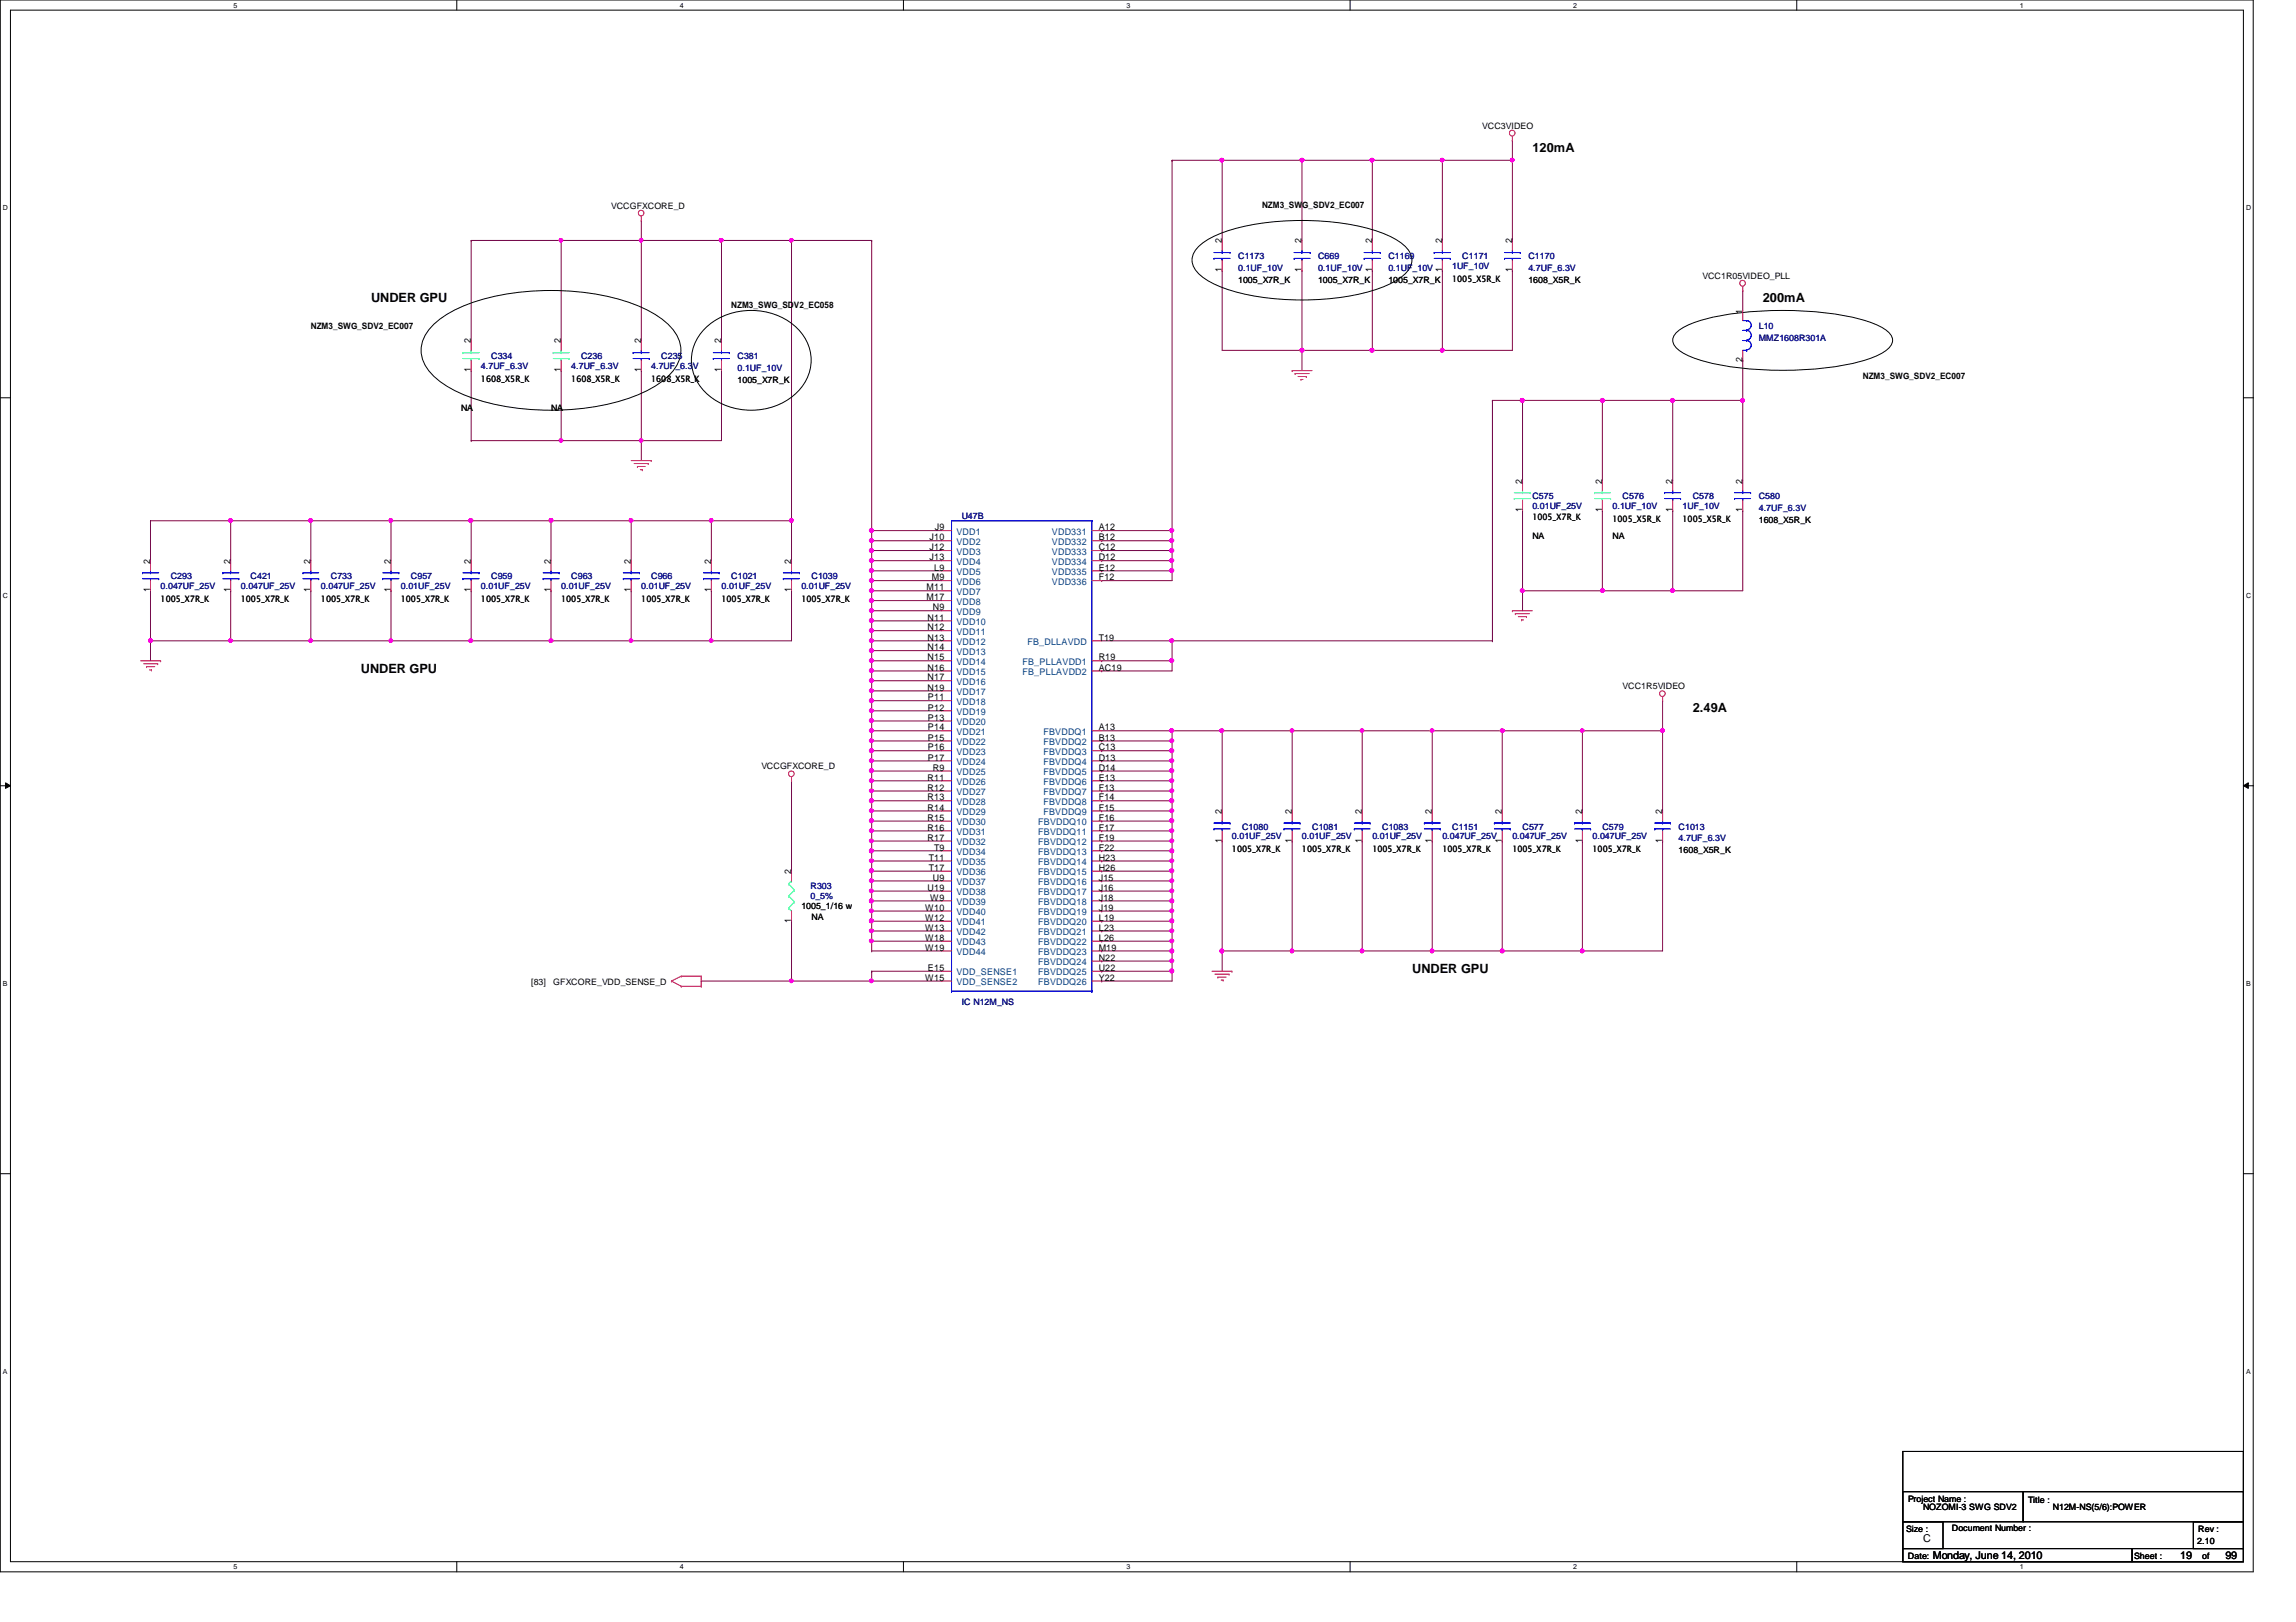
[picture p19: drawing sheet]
<svg xmlns="http://www.w3.org/2000/svg" width="297mm" height="210mm" viewBox="0 0 297 210" stroke-linecap="round" stroke-linejoin="round" font-family="sans-serif">
<defs><g id="words">
<g font-size="1.7">
<text x="198.2" y="19.7">120mA</text>
<text x="48" y="39.1">UNDER GPU</text>
<text x="228" y="39.1">200mA</text>
<text x="46.7" y="87">UNDER GPU</text>
<text x="219" y="92.2">2.49A</text>
<text x="182.7" y="125.9">UNDER GPU</text>
</g>
<g font-size="1.4">
<text x="248.8" y="199.5">C</text>
<text x="250.1" y="201.7">Monday, June 14, 2010</text>
<text x="282.1" y="201.7">19</text>
<text x="287.9" y="201.7">99</text>
</g>
<g font-size="1.2">
<text x="158.1" y="35.2" transform="rotate(-90 158.1 35.2)">1</text>
<text x="158.1" y="31.5" transform="rotate(-90 158.1 31.5)">2</text>
<text x="168.4" y="35.2" transform="rotate(-90 168.4 35.2)">1</text>
<text x="168.4" y="31.5" transform="rotate(-90 168.4 31.5)">2</text>
<text x="177.5" y="35.2" transform="rotate(-90 177.5 35.2)">1</text>
<text x="177.5" y="31.5" transform="rotate(-90 177.5 31.5)">2</text>
<text x="186.6" y="35.2" transform="rotate(-90 186.6 35.2)">1</text>
<text x="186.6" y="31.5" transform="rotate(-90 186.6 31.5)">2</text>
<text x="195.6" y="35.2" transform="rotate(-90 195.6 35.2)">1</text>
<text x="195.6" y="31.5" transform="rotate(-90 195.6 31.5)">2</text>
<text x="225.4" y="40.6" transform="rotate(-90 225.4 40.6)">1</text>
<text x="60.9" y="44.4" transform="rotate(-90 60.9 44.4)">2</text>
<text x="72.6" y="44.4" transform="rotate(-90 72.6 44.4)">2</text>
<text x="82.9" y="44.4" transform="rotate(-90 82.9 44.4)">2</text>
<text x="93.3" y="44.4" transform="rotate(-90 93.3 44.4)">2</text>
<text x="225.4" y="46.9" transform="rotate(-90 225.4 46.9)">2</text>
<text x="60.9" y="48.2" transform="rotate(-90 60.9 48.2)">1</text>
<text x="72.6" y="48.2" transform="rotate(-90 72.6 48.2)">1</text>
<text x="82.9" y="48.2" transform="rotate(-90 82.9 48.2)">1</text>
<text x="93.3" y="48.2" transform="rotate(-90 93.3 48.2)">1</text>
<text x="196.9" y="62.6" transform="rotate(-90 196.9 62.6)">2</text>
<text x="207.3" y="62.6" transform="rotate(-90 207.3 62.6)">2</text>
<text x="216.4" y="62.6" transform="rotate(-90 216.4 62.6)">2</text>
<text x="225.4" y="62.6" transform="rotate(-90 225.4 62.6)">2</text>
<text x="120.3" y="69.9">J10</text>
<text x="120.3" y="71.2">J12</text>
<text x="120.9" y="68.6">J9</text>
<text x="142.2" y="68.6">A12</text>
<text x="142.2" y="69.9">B12</text>
<text x="142.2" y="71.2">C12</text>
<text x="196.9" y="66.3" transform="rotate(-90 196.9 66.3)">1</text>
<text x="207.3" y="66.3" transform="rotate(-90 207.3 66.3)">1</text>
<text x="216.4" y="66.3" transform="rotate(-90 216.4 66.3)">1</text>
<text x="225.4" y="66.3" transform="rotate(-90 225.4 66.3)">1</text>
<text x="19.4" y="76.7" transform="rotate(-90 19.4 76.7)">1</text>
<text x="19.4" y="73" transform="rotate(-90 19.4 73)">2</text>
<text x="29.8" y="76.7" transform="rotate(-90 29.8 76.7)">1</text>
<text x="29.8" y="73" transform="rotate(-90 29.8 73)">2</text>
<text x="40.2" y="76.7" transform="rotate(-90 40.2 76.7)">1</text>
<text x="40.2" y="73" transform="rotate(-90 40.2 73)">2</text>
<text x="50.5" y="76.7" transform="rotate(-90 50.5 76.7)">1</text>
<text x="50.5" y="73" transform="rotate(-90 50.5 73)">2</text>
<text x="60.9" y="76.7" transform="rotate(-90 60.9 76.7)">1</text>
<text x="60.9" y="73" transform="rotate(-90 60.9 73)">2</text>
<text x="71.2" y="76.7" transform="rotate(-90 71.2 76.7)">1</text>
<text x="71.2" y="73" transform="rotate(-90 71.2 73)">2</text>
<text x="81.6" y="76.7" transform="rotate(-90 81.6 76.7)">1</text>
<text x="81.6" y="73" transform="rotate(-90 81.6 73)">2</text>
<text x="92" y="76.7" transform="rotate(-90 92 76.7)">1</text>
<text x="92" y="73" transform="rotate(-90 92 73)">2</text>
<text x="102.4" y="76.7" transform="rotate(-90 102.4 76.7)">1</text>
<text x="102.4" y="73" transform="rotate(-90 102.4 73)">2</text>
<text x="119.9" y="76.4">M11</text>
<text x="119.9" y="77.7">M17</text>
<text x="120.3" y="72.5">J13</text>
<text x="120.6" y="75.1">M9</text>
<text x="120.9" y="73.8">L9</text>
<text x="142.2" y="72.5">D12</text>
<text x="142.2" y="73.8">E12</text>
<text x="142.2" y="75.1">F12</text>
<text x="120" y="80.3">N11</text>
<text x="120" y="81.6">N12</text>
<text x="120" y="82.9">N13</text>
<text x="120.7" y="79">N9</text>
<text x="142.2" y="82.9">T19</text>
<text x="120" y="84.2">N14</text>
<text x="120" y="85.5">N15</text>
<text x="120" y="86.8">N16</text>
<text x="120" y="88.1">N17</text>
<text x="120" y="89.4">N19</text>
<text x="142.2" y="85.5">R19</text>
<text x="142.2" y="86.8">AC19</text>
<text x="120.1" y="90.6">P11</text>
<text x="120.1" y="91.9">P12</text>
<text x="120.1" y="93.3">P13</text>
<text x="120.1" y="94.5">P14</text>
<text x="120.1" y="95.8">P15</text>
<text x="142.2" y="94.5">A13</text>
<text x="142.2" y="95.8">B13</text>
<text x="120" y="101">R11</text>
<text x="120.1" y="97.1">P16</text>
<text x="120.1" y="98.4">P17</text>
<text x="120.7" y="99.7">R9</text>
<text x="142.2" y="97.1">C13</text>
<text x="142.2" y="98.4">D13</text>
<text x="142.2" y="99.7">D14</text>
<text x="142.2" y="101">E13</text>
<text x="120" y="102.3">R12</text>
<text x="120" y="103.6">R13</text>
<text x="120" y="104.9">R14</text>
<text x="120" y="106.2">R15</text>
<text x="120" y="107.5">R16</text>
<text x="142.2" y="102.3">F13</text>
<text x="142.2" y="103.6">F14</text>
<text x="142.2" y="104.9">F15</text>
<text x="142.2" y="106.2">F16</text>
<text x="142.2" y="107.5">F17</text>
<text x="158.1" y="105.4" transform="rotate(-90 158.1 105.4)">2</text>
<text x="167.1" y="105.4" transform="rotate(-90 167.1 105.4)">2</text>
<text x="176.2" y="105.4" transform="rotate(-90 176.2 105.4)">2</text>
<text x="185.2" y="105.4" transform="rotate(-90 185.2 105.4)">2</text>
<text x="194.3" y="105.4" transform="rotate(-90 194.3 105.4)">2</text>
<text x="204.7" y="105.4" transform="rotate(-90 204.7 105.4)">2</text>
<text x="215.1" y="105.4" transform="rotate(-90 215.1 105.4)">2</text>
<text x="102.4" y="113.1" transform="rotate(-90 102.4 113.1)">2</text>
<text x="120" y="108.8">R17</text>
<text x="120.2" y="111.4">T11</text>
<text x="120.2" y="112.7">T17</text>
<text x="120.7" y="114">U9</text>
<text x="120.9" y="110.1">T9</text>
<text x="142.2" y="108.8">F19</text>
<text x="142.2" y="110.1">F22</text>
<text x="142.2" y="111.4">H23</text>
<text x="142.2" y="112.7">H26</text>
<text x="142.2" y="114">J15</text>
<text x="158.1" y="109.1" transform="rotate(-90 158.1 109.1)">1</text>
<text x="167.1" y="109.1" transform="rotate(-90 167.1 109.1)">1</text>
<text x="176.2" y="109.1" transform="rotate(-90 176.2 109.1)">1</text>
<text x="185.2" y="109.1" transform="rotate(-90 185.2 109.1)">1</text>
<text x="194.3" y="109.1" transform="rotate(-90 194.3 109.1)">1</text>
<text x="204.7" y="109.1" transform="rotate(-90 204.7 109.1)">1</text>
<text x="215.1" y="109.1" transform="rotate(-90 215.1 109.1)">1</text>
<text x="102.4" y="119.4" transform="rotate(-90 102.4 119.4)">1</text>
<text x="119.7" y="117.9">W10</text>
<text x="119.7" y="119.2">W12</text>
<text x="120" y="115.3">U19</text>
<text x="120.4" y="116.5">W9</text>
<text x="142.2" y="115.3">J16</text>
<text x="142.2" y="116.5">J18</text>
<text x="142.2" y="117.9">J19</text>
<text x="142.2" y="119.2">L19</text>
<text x="119.7" y="120.4">W13</text>
<text x="119.7" y="121.8">W18</text>
<text x="119.7" y="123">W19</text>
<text x="120.1" y="125.6">E15</text>
<text x="142.2" y="120.4">L23</text>
<text x="142.2" y="121.8">L26</text>
<text x="142.2" y="123">M19</text>
<text x="142.2" y="124.3">N22</text>
<text x="142.2" y="125.6">U22</text>
<text x="119.7" y="126.9">W15</text>
<text x="142.2" y="126.9">Y22</text>
</g>
<g font-size="1.2" fill="#004080">
<text x="123.7" y="70.5">VDD2</text>
<text x="123.7" y="71.8">VDD3</text>
<text x="123.7" y="69.2">VDD1</text>
<text x="136.1" y="69.2">VDD331</text>
<text x="136.1" y="70.5">VDD332</text>
<text x="136.1" y="71.8">VDD333</text>
<text x="123.7" y="74.4">VDD5</text>
<text x="123.7" y="73.1">VDD4</text>
<text x="123.7" y="75.7">VDD6</text>
<text x="123.7" y="77">VDD7</text>
<text x="136.1" y="73.1">VDD334</text>
<text x="136.1" y="74.4">VDD335</text>
<text x="136.1" y="75.7">VDD336</text>
<text x="123.7" y="78.3">VDD8</text>
<text x="123.7" y="79.6">VDD9</text>
<text x="123.7" y="80.9">VDD10</text>
<text x="123.7" y="82.2">VDD11</text>
<text x="123.7" y="83.5">VDD12</text>
<text x="132.9" y="83.5">FB_DLLAVDD</text>
<text x="123.7" y="84.8">VDD13</text>
<text x="123.7" y="86.1">VDD14</text>
<text x="123.7" y="87.4">VDD15</text>
<text x="123.7" y="88.6">VDD16</text>
<text x="123.7" y="90">VDD17</text>
<text x="132.3" y="86.1">FB_PLLAVDD1</text>
<text x="132.3" y="87.4">FB_PLLAVDD2</text>
<text x="123.7" y="91.2">VDD18</text>
<text x="123.7" y="92.5">VDD19</text>
<text x="123.7" y="93.9">VDD20</text>
<text x="123.7" y="95.1">VDD21</text>
<text x="135" y="95.1">FBVDDQ1</text>
<text x="123.7" y="96.4">VDD22</text>
<text x="123.7" y="97.7">VDD23</text>
<text x="123.7" y="99">VDD24</text>
<text x="123.7" y="100.3">VDD25</text>
<text x="123.7" y="101.6">VDD26</text>
<text x="135" y="96.4">FBVDDQ2</text>
<text x="135" y="97.7">FBVDDQ3</text>
<text x="135" y="99">FBVDDQ4</text>
<text x="135" y="100.3">FBVDDQ5</text>
<text x="135" y="101.6">FBVDDQ6</text>
<text x="123.7" y="102.9">VDD27</text>
<text x="123.7" y="104.2">VDD28</text>
<text x="123.7" y="105.5">VDD29</text>
<text x="123.7" y="106.8">VDD30</text>
<text x="134.3" y="106.8">FBVDDQ10</text>
<text x="135" y="102.9">FBVDDQ7</text>
<text x="135" y="104.2">FBVDDQ8</text>
<text x="135" y="105.5">FBVDDQ9</text>
<text x="123.7" y="108.1">VDD31</text>
<text x="123.7" y="109.4">VDD32</text>
<text x="123.7" y="110.7">VDD34</text>
<text x="123.7" y="112">VDD35</text>
<text x="123.7" y="113.3">VDD36</text>
<text x="134.3" y="108.1">FBVDDQ11</text>
<text x="134.3" y="109.4">FBVDDQ12</text>
<text x="134.3" y="110.7">FBVDDQ13</text>
<text x="134.3" y="112">FBVDDQ14</text>
<text x="134.3" y="113.3">FBVDDQ15</text>
<text x="123.7" y="114.6">VDD37</text>
<text x="123.7" y="115.9">VDD38</text>
<text x="123.7" y="117.1">VDD39</text>
<text x="123.7" y="118.4">VDD40</text>
<text x="123.7" y="119.8">VDD41</text>
<text x="134.3" y="114.6">FBVDDQ16</text>
<text x="134.3" y="115.9">FBVDDQ17</text>
<text x="134.3" y="117.1">FBVDDQ18</text>
<text x="134.3" y="118.4">FBVDDQ19</text>
<text x="134.3" y="119.8">FBVDDQ20</text>
<text x="123.7" y="121">VDD42</text>
<text x="123.7" y="122.3">VDD43</text>
<text x="123.7" y="123.6">VDD44</text>
<text x="134.3" y="121">FBVDDQ21</text>
<text x="134.3" y="122.3">FBVDDQ22</text>
<text x="134.3" y="123.6">FBVDDQ23</text>
<text x="134.3" y="124.9">FBVDDQ24</text>
<text x="123.7" y="126.2">VDD_SENSE1</text>
<text x="123.7" y="127.5">VDD_SENSE2</text>
<text x="134.3" y="126.2">FBVDDQ25</text>
<text x="134.3" y="127.5">FBVDDQ26</text>
</g>
<g font-size="1.1">
<text x="191.8" y="16.7">VCC3VIDEO</text>
<text x="79.1" y="27">VCCGFXCORE_D</text>
<text x="163.3" y="27">NZM3_SWG_SDV2_EC007</text>
<text x="94.6" y="39.9">NZM3_SWG_SDV2_EC058</text>
<text x="160.2" y="36.6">1005_X7R_K</text>
<text x="170.5" y="36.6">1005_X7R_K</text>
<text x="179.6" y="36.6">1005_X7R_K</text>
<text x="187.9" y="36.4">1005_X5R_K</text>
<text x="197.7" y="36.6">1608_X5R_K</text>
<text x="220.3" y="36.1">VCC1R05VIDEO_PLL</text>
<text x="40.2" y="42.5">NZM3_SWG_SDV2_EC007</text>
<text x="59.6" y="53.2">NA</text>
<text x="62.2" y="49.4">1608_X5R_K</text>
<text x="71.3" y="53.2">NA</text>
<text x="73.9" y="49.4">1608_X5R_K</text>
<text x="84.2" y="49.4">1608_X5R_K</text>
<text x="95.4" y="49.6">1005_X7R_K</text>
<text x="241" y="49">NZM3_SWG_SDV2_EC007</text>
<text x="198.2" y="67.3">1005_X7R_K</text>
<text x="198.2" y="69.8">NA</text>
<text x="208.6" y="67.5">1005_X5R_K</text>
<text x="208.6" y="69.8">NA</text>
<text x="217.7" y="67.5">1005_X5R_K</text>
<text x="227.5" y="67.7">1608_X5R_K</text>
<text x="20.8" y="77.9">1005_X7R_K</text>
<text x="31.2" y="77.9">1005_X7R_K</text>
<text x="41.5" y="77.9">1005_X7R_K</text>
<text x="51.9" y="77.9">1005_X7R_K</text>
<text x="62.2" y="77.9">1005_X7R_K</text>
<text x="72.6" y="77.9">1005_X7R_K</text>
<text x="83" y="77.9">1005_X7R_K</text>
<text x="93.3" y="77.9">1005_X7R_K</text>
<text x="103.7" y="77.9">1005_X7R_K</text>
<text x="209.9" y="89.2">VCC1R5VIDEO</text>
<text x="98.5" y="99.6">VCCGFXCORE_D</text>
<text x="159.4" y="110.3">1005_X7R_K</text>
<text x="168.4" y="110.3">1005_X7R_K</text>
<text x="177.5" y="110.3">1005_X7R_K</text>
<text x="186.6" y="110.3">1005_X7R_K</text>
<text x="195.7" y="110.3">1005_X7R_K</text>
<text x="206" y="110.3">1005_X7R_K</text>
<text x="217.2" y="110.4">1608_X5R_K</text>
<text x="103.7" y="117.7">1005_1/16 w</text>
<text x="105" y="119">NA</text>
<text x="68.7" y="127.4">[83]</text>
<text x="71.6" y="127.4">GFXCORE_VDD_SENSE_D</text>
<text x="246.8" y="194.4">Project Name :</text>
<text x="248.8" y="195.4">NOZOMI-3 SWG SDV2</text>
<text x="262.4" y="194.5">Title :</text>
<text x="265.6" y="195.4">N12M-NS(5/6):POWER</text>
<text x="246.6" y="198.3">Size :</text>
<text x="246.8" y="201.8">Date:</text>
<text x="252.5" y="198.2">Document Number :</text>
<text x="276.1" y="201.8">Sheet :</text>
<text x="284.3" y="199.8">2.10</text>
<text x="284.4" y="198.3">Rev :</text>
<text x="284.9" y="201.8">of</text>
</g>
<g font-size="1.1" fill="#000080">
<text x="160.2" y="33.5">C1173</text>
<text x="160.2" y="35.1">0.1UF_10V</text>
<text x="170.5" y="33.5">C669</text>
<text x="170.5" y="35.1">0.1UF_10V</text>
<text x="179.6" y="33.5">C1169</text>
<text x="179.6" y="35.1">0.1UF_10V</text>
<text x="187.9" y="34.8">1UF_10V</text>
<text x="189.2" y="33.5">C1171</text>
<text x="197.7" y="33.5">C1170</text>
<text x="197.7" y="35.1">4.7UF_6.3V</text>
<text x="62.2" y="47.8">4.7UF_6.3V</text>
<text x="63.5" y="46.4">C334</text>
<text x="73.9" y="47.8">4.7UF_6.3V</text>
<text x="75.2" y="46.4">C236</text>
<text x="84.2" y="47.8">4.7UF_6.3V</text>
<text x="85.6" y="46.4">C235</text>
<text x="95.4" y="46.4">C381</text>
<text x="227.5" y="42.6">L10</text>
<text x="227.5" y="44.1">MMZ1608R301A</text>
<text x="95.4" y="48">0.1UF_10V</text>
<text x="198.2" y="64.6">C575</text>
<text x="198.2" y="65.9">0.01UF_25V</text>
<text x="208.6" y="65.9">0.1UF_10V</text>
<text x="209.9" y="64.6">C576</text>
<text x="217.7" y="65.9">1UF_10V</text>
<text x="219" y="64.6">C578</text>
<text x="227.5" y="64.6">C580</text>
<text x="124.4" y="67.2">U47B</text>
<text x="227.5" y="66.2">4.7UF_6.3V</text>
<text x="20.8" y="76.2">0.047UF_25V</text>
<text x="22.1" y="75">C293</text>
<text x="31.2" y="76.2">0.047UF_25V</text>
<text x="32.4" y="75">C421</text>
<text x="41.5" y="76.2">0.047UF_25V</text>
<text x="42.8" y="75">C733</text>
<text x="51.9" y="76.2">0.01UF_25V</text>
<text x="53.2" y="75">C957</text>
<text x="62.2" y="76.2">0.01UF_25V</text>
<text x="63.5" y="75">C959</text>
<text x="72.6" y="76.2">0.01UF_25V</text>
<text x="73.9" y="75">C963</text>
<text x="83" y="76.2">0.01UF_25V</text>
<text x="84.2" y="75">C966</text>
<text x="93.3" y="76.2">0.01UF_25V</text>
<text x="94.6" y="75">C1021</text>
<text x="103.7" y="76.2">0.01UF_25V</text>
<text x="105" y="75">C1039</text>
<text x="160.7" y="107.4">C1080</text>
<text x="169.8" y="107.4">C1081</text>
<text x="178.8" y="107.4">C1083</text>
<text x="187.9" y="107.4">C1151</text>
<text x="197" y="107.4">C577</text>
<text x="207.3" y="107.4">C579</text>
<text x="217.2" y="107.4">C1013</text>
<text x="159.4" y="108.6">0.01UF_25V</text>
<text x="168.4" y="108.6">0.01UF_25V</text>
<text x="177.5" y="108.6">0.01UF_25V</text>
<text x="186.6" y="108.6">0.047UF_25V</text>
<text x="195.7" y="108.6">0.047UF_25V</text>
<text x="206" y="108.6">0.047UF_25V</text>
<text x="217.2" y="108.9">4.7UF_6.3V</text>
<text x="104.9" y="115.1">R303</text>
<text x="104.9" y="116.3">0_5%</text>
<text x="124.4" y="130">IC N12M_NS</text>
</g>
<g font-size=".9">
<text x="30.2" y="1">5</text>
<text x="88" y="1">4</text>
<text x="145.8" y="1">3</text>
<text x="203.5" y="1">2</text>
<text x="261.3" y="1">1</text>
<text x=".4" y="27.2">D</text>
<text x="290.6" y="27.2">D</text>
<text x=".4" y="77.3">C</text>
<text x="290.6" y="77.3">C</text>
<text x=".4" y="127.6">B</text>
<text x="290.6" y="127.6">B</text>
<text x=".4" y="177.8">A</text>
<text x="290.6" y="177.8">A</text>
<text x="30.2" y="203.1">5</text>
<text x="88" y="203.1">4</text>
<text x="145.8" y="203.1">3</text>
<text x="203.5" y="203.1">2</text>
<text x="261.3" y="203.1">1</text>
</g>
</g></defs>
<path d="M0 0h291.5v203.4h-291.5zM1.4 1.3h288.8v200.8h-288.8z" fill="none" stroke="#000" stroke-width=".13"/>
<g fill="#fff">
<path d="M30.2 .2h.5v1h-.5z"/>
<path d="M30.2 202.3h.5v1h-.5z"/>
</g>
<path d="M59.1 0v1.3M59.1 202.1v1.3" fill="none" stroke="#000" stroke-width=".13"/>
<g fill="#fff">
<path d="M88 .2h.5v1h-.5z"/>
<path d="M88 202.3h.5v1h-.5z"/>
</g>
<path d="M116.9 0v1.3M116.9 202.1v1.3" fill="none" stroke="#000" stroke-width=".13"/>
<g fill="#fff">
<path d="M145.8 .2h.5v1h-.5z"/>
<path d="M145.8 202.3h.5v1h-.5z"/>
</g>
<path d="M174.7 0v1.3M174.7 202.1v1.3" fill="none" stroke="#000" stroke-width=".13"/>
<g fill="#fff">
<path d="M203.5 .2h.5v1h-.5z"/>
<path d="M203.5 202.3h.5v1h-.5z"/>
</g>
<path d="M232.4 0v1.3M232.4 202.1v1.3" fill="none" stroke="#000" stroke-width=".13"/>
<g fill="#fff">
<path d="M261.3 .2h.5v1h-.5z"/>
<path d="M261.3 202.3h.5v1h-.5z"/>
<path d="M.4 26.4h.6v1h-.6z"/>
<path d="M290.6 26.4h.6v1h-.6z"/>
<path d="M.4 76.5h.6v1.1h-.6z"/>
<path d="M290.6 76.5h.6v1.1h-.6z"/>
</g>
<path d="M0 51.5h1.4M290.2 51.5h1.3" fill="none" stroke="#000" stroke-width=".13"/>
<g fill="#fff">
<path d="M.4 126.7h.6v1.1h-.6z"/>
<path d="M290.6 126.7h.6v1.1h-.6z"/>
</g>
<path d="M0 101.7h1.4M.7 101.3l.7 .4-.7 .3zM290.2 101.7l.7-.4v.7zM290.2 101.7h1.3" fill="none" stroke="#000" stroke-width=".13"/>
<path d="M.7 101.3l.7 .4-.7 .3zM290.2 101.7l.7-.4v.7z" fill="#000"/>
<g fill="#fff">
<path d="M.4 177h.5v1h-.5z"/>
<path d="M290.6 177h.5v1h-.5z"/>
</g>
<path d="M0 151.9h1.4M290.2 151.9h1.3" fill="none" stroke="#000" stroke-width=".13"/>
<path d="M19.5 76.5h.1M19.5 76.5v6.4" fill="none" stroke="#800040" stroke-width=".13"/>
<circle cx="19.5" cy="82.9" r=".25" fill="#f0f"/>
<circle cx="19.5" cy="82.9" r=".25" fill="none" stroke="#f0f" stroke-width=".13"/>
<path d="M19.5 82.9h.1M19.5 82.9h10.3" fill="none" stroke="#800040" stroke-width=".13"/>
<circle cx="19.5" cy="82.9" r=".25" fill="#f0f"/>
<circle cx="19.5" cy="82.9" r=".25" fill="none" stroke="#f0f" stroke-width=".13"/>
<path d="M29.8 76.5h.1M29.8 76.5v6.4M50.6 76.5h.1M50.6 76.5v6.4M102.4 76.5h.1M102.4 76.5v6.4M40.2 82.9h.1M40.2 82.9h20.8M50.6 82.9h.1" fill="none" stroke="#800040" stroke-width=".13"/>
<path d="M50.4 82.7h.3l.1 .2-.1 .2h-.2h-.1z" fill-rule="evenodd" fill="#f0f"/>
<path d="M50.4 82.7h.3l.1 .2-.1 .2h-.2h-.1z" fill="none" stroke="#f0f" stroke-width=".13"/>
<path d="M61 76.5h.1M61 76.5v6.4M81.7 76.5h.1M81.7 76.5v6.4h-10.4M92 76.5h.1M92 76.5v6.4M71.3 82.9h.1M92 82.9h.1M92 82.9h10.4" fill="none" stroke="#800040" stroke-width=".13"/>
<path d="M91.8 82.7h.4v.2v.2h-.2h-.2z" fill-rule="evenodd" fill="#f0f"/>
<path d="M91.8 82.7h.4v.2v.2h-.2h-.2z" fill="none" stroke="#f0f" stroke-width=".13"/>
<path d="M112.8 76.5h.1M112.8 77.7h.1M112.8 79h.1M112.8 76.5h9M112.8 77.7h9M112.8 79h9M142.5 82.9h9.1M151.6 82.9h.1" fill="none" stroke="#800040" stroke-width=".13"/>
<circle cx="151.6" cy="82.9" r=".25" fill="#f0f"/>
<circle cx="151.6" cy="82.9" r=".25" fill="none" stroke="#f0f" stroke-width=".13"/>
<path d="M193.1 51.8h.1M193.1 51.8v31.1M112.8 80.3h.1M112.8 80.3h9M102.4 101h.1M102.4 101v11.7" fill="none" stroke="#800040" stroke-width=".13"/>
<circle cx="112.7" cy="80.3" r=".26" fill="#f0f"/>
<circle cx="112.7" cy="80.3" r=".26" fill="none" stroke="#f0f" stroke-width=".13"/>
<path d="M112.8 81.6h.1M112.8 82.9h.1M112.8 81.6h9M112.8 82.9h9" fill="none" stroke="#800040" stroke-width=".13"/>
<circle cx="112.7" cy="82.9" r=".25" fill="#f0f"/>
<circle cx="112.7" cy="82.9" r=".25" fill="none" stroke="#f0f" stroke-width=".13"/>
<path d="M93.3 31.1h.1M93.3 31.1h9.1M142.5 85.5h.1M142.5 86.8h.1M142.5 85.5h9.1M142.5 86.8h9.1" fill="none" stroke="#800040" stroke-width=".13"/>
<circle cx="93.3" cy="31.1" r=".25" fill="#f0f"/>
<circle cx="93.3" cy="31.1" r=".25" fill="none" stroke="#f0f" stroke-width=".13"/>
<g fill="none" stroke="#800040" stroke-width=".13">
<path d="M112.8 92h.1M112.8 93.3h.1M112.8 94.6h.1M112.8 95.9h.1M112.8 97.2h.1M112.8 98.5h.1M112.8 84.2h.1M112.8 85.5h.1M112.8 86.8h.1M112.8 88.1h.1M112.8 92h9M112.8 93.3h9"/>
<path d="M112.8 94.6h9M112.8 95.9h9M112.8 97.2h9M112.8 98.5h9M112.8 84.2h9M112.8 85.5h9M112.8 86.8h9M112.8 88.1h9"/>
</g>
<circle cx="112.7" cy="88.1" r=".25" fill="#f0f"/>
<circle cx="112.7" cy="88.1" r=".25" fill="none" stroke="#f0f" stroke-width=".13"/>
<path d="M81.7 82.9h.1M81.7 82.9h10.3M112.8 89.4h.1M112.8 90.7h.1M112.8 89.4h9M112.8 90.7h9" fill="none" stroke="#800040" stroke-width=".13"/>
<path d="M81.5 82.7h.3l.1 .2-.1 .2h-.2h-.1z" fill-rule="evenodd" fill="#f0f"/>
<path d="M81.5 82.7h.3l.1 .2-.1 .2h-.2h-.1z" fill="none" stroke="#f0f" stroke-width=".13"/>
<path d="M151.6 85.5h.1M151.6 85.5v1.3" fill="none" stroke="#800040" stroke-width=".13"/>
<circle cx="151.6" cy="85.5" r=".25" fill="#f0f"/>
<circle cx="151.6" cy="85.5" r=".25" fill="none" stroke="#f0f" stroke-width=".13"/>
<path d="M151.6 82.9h.1M151.6 82.9h41.5M151.6 82.9v2.6M193.1 82.9h.1M112.8 107.5h.1M112.8 108.8h.1M112.8 107.5h9M112.8 108.8h9" fill="none" stroke="#800040" stroke-width=".13"/>
<circle cx="112.7" cy="108.8" r=".25" fill="#f0f"/>
<circle cx="112.7" cy="108.8" r=".25" fill="none" stroke="#f0f" stroke-width=".13"/>
<path d="M112.8 110.1h.1M112.8 110.1h9" fill="none" stroke="#800040" stroke-width=".13"/>
<circle cx="112.7" cy="110.1" r=".26" fill="#f0f"/>
<circle cx="112.7" cy="110.1" r=".26" fill="none" stroke="#f0f" stroke-width=".13"/>
<path d="M112.8 111.4h.1M112.8 112.7h.1M112.8 111.4h9M112.8 112.7h9" fill="none" stroke="#800040" stroke-width=".13"/>
<circle cx="112.7" cy="112.7" r=".26" fill="#f0f"/>
<circle cx="112.7" cy="112.7" r=".26" fill="none" stroke="#f0f" stroke-width=".13"/>
<path d="M112.8 114h.1M112.8 114h9" fill="none" stroke="#800040" stroke-width=".13"/>
<circle cx="112.7" cy="114" r=".25" fill="#f0f"/>
<circle cx="112.7" cy="114" r=".25" fill="none" stroke="#f0f" stroke-width=".13"/>
<path d="M112.8 99.8h.1M112.8 99.8h9M112.8 101h.1M112.8 102.4h.1M112.8 103.6h.1M112.8 104.9h.1M112.8 106.3h.1M112.8 101h9M112.8 102.4h9M112.8 103.6h9M112.8 104.9h9M112.8 106.3h9" fill="none" stroke="#800040" stroke-width=".13"/>
<circle cx="112.7" cy="106.2" r=".26" fill="#f0f"/>
<circle cx="112.7" cy="106.2" r=".26" fill="none" stroke="#f0f" stroke-width=".13"/>
<path d="M186.6 20.7h.1M186.6 20.7h9.1M195.7 35h.1M195.7 20.7h.1M195.7 20.7v10.4M195.7 35v10.3h-9.1M186.6 45.3h.1" fill="none" stroke="#800040" stroke-width=".13"/>
<path d="M195.5 20.5h.3l.1 .2-.1 .2-.2 .1-.1-.1z" fill-rule="evenodd" fill="#f0f"/>
<path d="M195.5 20.5h.3l.1 .2-.1 .2-.2 .1-.1-.1z" fill="none" stroke="#f0f" stroke-width=".13"/>
<path d="M168.4 20.7h.1M168.4 35h.1M168.4 20.7v10.4M168.4 35v10.3M177.5 20.7h.1M177.5 35h.1M177.5 20.7v10.4M177.5 35v10.3h-9.1M168.4 45.3h.1" fill="none" stroke="#800040" stroke-width=".13"/>
<circle cx="168.4" cy="45.3" r=".26" fill="#f0f"/>
<circle cx="168.4" cy="45.3" r=".26" fill="none" stroke="#f0f" stroke-width=".13"/>
<path d="M168.4 20.7h.1M168.4 20.7h9.1" fill="none" stroke="#800040" stroke-width=".13"/>
<circle cx="168.4" cy="20.7" r=".25" fill="#f0f"/>
<circle cx="168.4" cy="20.7" r=".25" fill="none" stroke="#f0f" stroke-width=".13"/>
<path d="M186.6 35h.1M186.6 20.7h.1M186.6 20.7v10.4M186.6 35v10.3h-9.1M168.4 45.3h.1M168.4 45.3v2.7M177.5 45.3h.1" fill="none" stroke="#800040" stroke-width=".13"/>
<path d="M186.4 45.1h.2l.2 .1-.1 .3-.1 .1-.2-.1z" fill-rule="evenodd" fill="#f0f"/>
<path d="M186.4 45.1h.2l.2 .1-.1 .3-.1 .1-.2-.1z" fill="none" stroke="#f0f" stroke-width=".13"/>
<circle cx="177.5" cy="45.3" r=".26" fill="#f0f"/>
<circle cx="177.5" cy="45.3" r=".26" fill="none" stroke="#f0f" stroke-width=".13"/>
<path d="M177.5 20.7h.1M177.5 20.7h9.1" fill="none" stroke="#800040" stroke-width=".13"/>
<path d="M186.4 20.5h.3l.1 .2-.1 .2-.1 .1-.2-.1z" fill-rule="evenodd" fill="#f0f"/>
<path d="M186.4 20.5h.3l.1 .2-.1 .2-.1 .1-.2-.1z" fill="none" stroke="#f0f" stroke-width=".13"/>
<circle cx="177.5" cy="20.7" r=".25" fill="#f0f"/>
<circle cx="177.5" cy="20.7" r=".25" fill="none" stroke="#f0f" stroke-width=".13"/>
<path d="M112.8 121.8h.1M112.8 121.8v1.3" fill="none" stroke="#800040" stroke-width=".13"/>
<circle cx="112.7" cy="121.8" r=".25" fill="#f0f"/>
<circle cx="112.7" cy="121.8" r=".25" fill="none" stroke="#f0f" stroke-width=".13"/>
<path d="M112.8 97.2h.1M112.8 97.2v1.3M112.8 114h.1M112.8 114v1.3" fill="none" stroke="#800040" stroke-width=".13"/>
<circle cx="112.7" cy="97.2" r=".26" fill="#f0f"/>
<circle cx="112.7" cy="97.2" r=".26" fill="none" stroke="#f0f" stroke-width=".13"/>
<path d="M112.8 89.4h.1M112.8 89.4v1.3" fill="none" stroke="#800040" stroke-width=".13"/>
<circle cx="112.7" cy="89.4" r=".25" fill="#f0f"/>
<circle cx="112.7" cy="89.4" r=".25" fill="none" stroke="#f0f" stroke-width=".13"/>
<path d="M112.8 94.6h.1M112.8 94.6v1.3" fill="none" stroke="#800040" stroke-width=".13"/>
<circle cx="112.7" cy="94.5" r=".25" fill="#f0f"/>
<circle cx="112.7" cy="94.5" r=".25" fill="none" stroke="#f0f" stroke-width=".13"/>
<path d="M112.8 120.5h.1M112.8 120.5v1.3" fill="none" stroke="#800040" stroke-width=".13"/>
<circle cx="112.7" cy="120.4" r=".25" fill="#f0f"/>
<circle cx="112.7" cy="120.4" r=".25" fill="none" stroke="#f0f" stroke-width=".13"/>
<path d="M112.8 76.5h.1M112.8 76.5v1.2M112.8 88.1h.1M112.8 88.1v1.3M112.8 119.2h.1M112.8 119.2v1.3" fill="none" stroke="#800040" stroke-width=".13"/>
<circle cx="112.7" cy="76.4" r=".25" fill="#f0f"/>
<circle cx="112.7" cy="76.4" r=".25" fill="none" stroke="#f0f" stroke-width=".13"/>
<path d="M112.8 106.3h.1M112.8 116.6h.1M112.8 106.3v1.2M112.8 116.6v1.3" fill="none" stroke="#800040" stroke-width=".13"/>
<circle cx="112.7" cy="116.6" r=".26" fill="#f0f"/>
<circle cx="112.7" cy="116.6" r=".26" fill="none" stroke="#f0f" stroke-width=".13"/>
<path d="M112.8 115.3h.1M112.8 115.3v1.3" fill="none" stroke="#800040" stroke-width=".13"/>
<circle cx="112.7" cy="115.3" r=".25" fill="#f0f"/>
<circle cx="112.7" cy="115.3" r=".25" fill="none" stroke="#f0f" stroke-width=".13"/>
<path d="M112.8 77.7h.1M112.8 77.7v1.3M112.8 80.3h.1M112.8 80.3v1.3" fill="none" stroke="#800040" stroke-width=".13"/>
<circle cx="112.7" cy="77.7" r=".26" fill="#f0f"/>
<circle cx="112.7" cy="77.7" r=".26" fill="none" stroke="#f0f" stroke-width=".13"/>
<path d="M112.8 98.5h.1M112.8 98.5v1.3M112.8 110.1h.1M112.8 110.1v1.3" fill="none" stroke="#800040" stroke-width=".13"/>
<circle cx="112.7" cy="98.4" r=".25" fill="#f0f"/>
<circle cx="112.7" cy="98.4" r=".25" fill="none" stroke="#f0f" stroke-width=".13"/>
<path d="M112.8 86.8h.1M112.8 86.8v1.3" fill="none" stroke="#800040" stroke-width=".13"/>
<circle cx="112.7" cy="86.8" r=".26" fill="#f0f"/>
<circle cx="112.7" cy="86.8" r=".26" fill="none" stroke="#f0f" stroke-width=".13"/>
<path d="M112.8 84.2h.1M112.8 84.2v1.3M112.8 108.8h.1M112.8 108.8v1.3" fill="none" stroke="#800040" stroke-width=".13"/>
<circle cx="112.7" cy="84.2" r=".26" fill="#f0f"/>
<circle cx="112.7" cy="84.2" r=".26" fill="none" stroke="#f0f" stroke-width=".13"/>
<path d="M112.8 75.1h.1M112.8 75.1v1.4" fill="none" stroke="#800040" stroke-width=".13"/>
<circle cx="112.7" cy="75.1" r=".25" fill="#f0f"/>
<circle cx="112.7" cy="75.1" r=".25" fill="none" stroke="#f0f" stroke-width=".13"/>
<path d="M112.8 73.9h.1M112.8 73.9v1.2" fill="none" stroke="#800040" stroke-width=".13"/>
<circle cx="112.7" cy="73.8" r=".26" fill="#f0f"/>
<circle cx="112.7" cy="73.8" r=".26" fill="none" stroke="#f0f" stroke-width=".13"/>
<path d="M112.8 72.6h.1M112.8 72.6v1.3" fill="none" stroke="#800040" stroke-width=".13"/>
<circle cx="112.7" cy="72.5" r=".25" fill="#f0f"/>
<circle cx="112.7" cy="72.5" r=".25" fill="none" stroke="#f0f" stroke-width=".13"/>
<path d="M112.8 71.2h.1M112.8 71.2v1.4" fill="none" stroke="#800040" stroke-width=".13"/>
<circle cx="112.7" cy="71.2" r=".26" fill="#f0f"/>
<circle cx="112.7" cy="71.2" r=".26" fill="none" stroke="#f0f" stroke-width=".13"/>
<path d="M112.8 70h.1M112.8 70v1.2M112.8 103.6h.1M112.8 103.6v1.3" fill="none" stroke="#800040" stroke-width=".13"/>
<circle cx="112.7" cy="103.6" r=".26" fill="#f0f"/>
<circle cx="112.7" cy="103.6" r=".26" fill="none" stroke="#f0f" stroke-width=".13"/>
<path d="M112.8 102.4h.1M112.8 102.4v1.2" fill="none" stroke="#800040" stroke-width=".13"/>
<circle cx="112.7" cy="102.3" r=".25" fill="#f0f"/>
<circle cx="112.7" cy="102.3" r=".25" fill="none" stroke="#f0f" stroke-width=".13"/>
<path d="M112.8 111.4h.1M112.8 111.4v1.3" fill="none" stroke="#800040" stroke-width=".13"/>
<circle cx="112.7" cy="111.4" r=".25" fill="#f0f"/>
<circle cx="112.7" cy="111.4" r=".25" fill="none" stroke="#f0f" stroke-width=".13"/>
<path d="M112.8 107.5h.1M112.8 107.5v1.3" fill="none" stroke="#800040" stroke-width=".13"/>
<circle cx="112.7" cy="107.5" r=".25" fill="#f0f"/>
<circle cx="112.7" cy="107.5" r=".25" fill="none" stroke="#f0f" stroke-width=".13"/>
<path d="M112.8 99.8h.1M112.8 99.8v1.2" fill="none" stroke="#800040" stroke-width=".13"/>
<circle cx="112.7" cy="99.7" r=".26" fill="#f0f"/>
<circle cx="112.7" cy="99.7" r=".26" fill="none" stroke="#f0f" stroke-width=".13"/>
<path d="M112.8 85.5h.1M112.8 85.5v1.3" fill="none" stroke="#800040" stroke-width=".13"/>
<circle cx="112.7" cy="85.5" r=".25" fill="#f0f"/>
<circle cx="112.7" cy="85.5" r=".25" fill="none" stroke="#f0f" stroke-width=".13"/>
<path d="M112.8 31.1h.1M112.8 31.1v37.6M112.8 92h.1M112.8 92v1.3" fill="none" stroke="#800040" stroke-width=".13"/>
<circle cx="112.7" cy="92" r=".25" fill="#f0f"/>
<circle cx="112.7" cy="92" r=".25" fill="none" stroke="#f0f" stroke-width=".13"/>
<path d="M112.8 90.7h.1M112.8 90.7v1.3" fill="none" stroke="#800040" stroke-width=".13"/>
<circle cx="112.7" cy="90.7" r=".26" fill="#f0f"/>
<circle cx="112.7" cy="90.7" r=".26" fill="none" stroke="#f0f" stroke-width=".13"/>
<path d="M112.8 79h.1M112.8 79v1.3" fill="none" stroke="#800040" stroke-width=".13"/>
<circle cx="112.7" cy="79" r=".25" fill="#f0f"/>
<circle cx="112.7" cy="79" r=".25" fill="none" stroke="#f0f" stroke-width=".13"/>
<path d="M112.8 117.9h.1M112.8 117.9v1.3" fill="none" stroke="#800040" stroke-width=".13"/>
<circle cx="112.7" cy="117.9" r=".25" fill="#f0f"/>
<circle cx="112.7" cy="117.9" r=".25" fill="none" stroke="#f0f" stroke-width=".13"/>
<path d="M112.8 95.9h.1M112.8 95.9v1.3" fill="none" stroke="#800040" stroke-width=".13"/>
<circle cx="112.7" cy="95.9" r=".25" fill="#f0f"/>
<circle cx="112.7" cy="95.9" r=".25" fill="none" stroke="#f0f" stroke-width=".13"/>
<path d="M112.8 81.6h.1M112.8 81.6v1.3" fill="none" stroke="#800040" stroke-width=".13"/>
<circle cx="112.7" cy="81.6" r=".25" fill="#f0f"/>
<circle cx="112.7" cy="81.6" r=".25" fill="none" stroke="#f0f" stroke-width=".13"/>
<path d="M112.8 104.9h.1M112.8 104.9v1.4" fill="none" stroke="#800040" stroke-width=".13"/>
<circle cx="112.7" cy="104.9" r=".25" fill="#f0f"/>
<circle cx="112.7" cy="104.9" r=".25" fill="none" stroke="#f0f" stroke-width=".13"/>
<path d="M112.8 68.7h.1M112.8 68.7v1.3" fill="none" stroke="#800040" stroke-width=".13"/>
<circle cx="112.7" cy="68.6" r=".25" fill="#f0f"/>
<circle cx="112.7" cy="68.6" r=".25" fill="none" stroke="#f0f" stroke-width=".13"/>
<path d="M112.8 82.9h.1M112.8 82.9v1.3M112.8 101h.1M112.8 101v1.4" fill="none" stroke="#800040" stroke-width=".13"/>
<circle cx="112.7" cy="101" r=".25" fill="#f0f"/>
<circle cx="112.7" cy="101" r=".25" fill="none" stroke="#f0f" stroke-width=".13"/>
<path d="M112.8 93.3h.1M112.8 93.3v1.3M112.8 112.7h.1M112.8 112.7v1.3" fill="none" stroke="#800040" stroke-width=".13"/>
<circle cx="112.7" cy="93.3" r=".26" fill="#f0f"/>
<circle cx="112.7" cy="93.3" r=".26" fill="none" stroke="#f0f" stroke-width=".13"/>
<path d="M83 28.5h.1M83 28.5v2.6M112.8 115.3h.1M112.8 116.6h.1M112.8 117.9h.1M112.8 119.2h.1M112.8 115.3h9M112.8 116.6h9M112.8 117.9h9M112.8 119.2h9M112.8 123.1h.1M112.8 123.1h9" fill="none" stroke="#800040" stroke-width=".13"/>
<circle cx="112.7" cy="119.2" r=".26" fill="#f0f"/>
<circle cx="112.7" cy="119.2" r=".26" fill="none" stroke="#f0f" stroke-width=".13"/>
<path d="M142.5 68.7h.1M142.5 70h.1M142.5 68.7h9.1M142.5 70h9.1M112.8 120.5h.1M112.8 121.8h.1M112.8 120.5h9M112.8 121.8h9" fill="none" stroke="#800040" stroke-width=".13"/>
<circle cx="151.6" cy="69.9" r=".25" fill="#f0f"/>
<circle cx="151.6" cy="69.9" r=".25" fill="none" stroke="#f0f" stroke-width=".13"/>
<path d="M102.4 31.1h.1M102.4 31.1h10.4M142.5 71.2h.1M142.5 72.6h.1M142.5 73.9h.1M142.5 75.1h.1M142.5 71.2h9.1M142.5 72.6h9.1M142.5 73.9h9.1M142.5 75.1h9.1" fill="none" stroke="#800040" stroke-width=".13"/>
<path d="M102.2 30.9h.3l.1 .2-.1 .1-.1 .1-.2-.1z" fill-rule="evenodd" fill="#f0f"/>
<path d="M102.2 30.9h.3l.1 .2-.1 .1-.1 .1-.2-.1z" fill="none" stroke="#f0f" stroke-width=".13"/>
<path d="M225.5 37.6h.1M225.5 37.6v2.6M19.5 67.4h.1M19.5 67.4v5.2M81.7 67.4h.1M81.7 67.4h10.3M151.6 73.9h.1M151.6 73.9v1.2" fill="none" stroke="#800040" stroke-width=".13"/>
<path d="M81.5 67.2l.1-.1 .2 .1v.3l-.2 .1-.1-.1z" fill-rule="evenodd" fill="#f0f"/>
<path d="M81.5 67.2l.1-.1 .2 .1v.3l-.2 .1-.1-.1z" fill="none" stroke="#f0f" stroke-width=".13"/>
<path d="M102.4 31.1h.1M102.4 31.1v41.5M19.5 67.4h.1M19.5 67.4h10.3M102.4 67.4h.1M19.5 82.9h.1M19.5 82.9v2.6" fill="none" stroke="#800040" stroke-width=".13"/>
<path d="M102.2 67.2l.2-.1 .2 .1-.1 .3-.1 .1-.2-.1z" fill-rule="evenodd" fill="#f0f"/>
<path d="M102.2 67.2l.2-.1 .2 .1-.1 .3-.1 .1-.2-.1z" fill="none" stroke="#f0f" stroke-width=".13"/>
<path d="M225.5 46.7h.1M225.5 46.7v5.1" fill="none" stroke="#800040" stroke-width=".13"/>
<path d="M225.3 51.6h.1l.2 .1v.3l-.2 .1-.1-.1z" fill-rule="evenodd" fill="#f0f"/>
<path d="M225.3 51.6h.1l.2 .1v.3l-.2 .1-.1-.1z" fill="none" stroke="#f0f" stroke-width=".13"/>
<path d="M151.6 72.6h.1M151.6 72.6v1.3" fill="none" stroke="#800040" stroke-width=".13"/>
<circle cx="151.6" cy="73.8" r=".26" fill="#f0f"/>
<circle cx="151.6" cy="73.8" r=".26" fill="none" stroke="#f0f" stroke-width=".13"/>
<circle cx="151.6" cy="72.5" r=".25" fill="#f0f"/>
<circle cx="151.6" cy="72.5" r=".25" fill="none" stroke="#f0f" stroke-width=".13"/>
<path d="M151.6 20.7h.1M151.6 20.7v48M151.6 71.2h.1M151.6 71.2v1.4" fill="none" stroke="#800040" stroke-width=".13"/>
<circle cx="151.6" cy="71.2" r=".26" fill="#f0f"/>
<circle cx="151.6" cy="71.2" r=".26" fill="none" stroke="#f0f" stroke-width=".13"/>
<path d="M151.6 70h.1M151.6 68.7h.1M151.6 68.7v2.5" fill="none" stroke="#800040" stroke-width=".13"/>
<circle cx="151.6" cy="68.6" r=".25" fill="#f0f"/>
<circle cx="151.6" cy="68.6" r=".25" fill="none" stroke="#f0f" stroke-width=".13"/>
<path d="M158.1 20.7h.1M158.1 20.7h10.3M83 48h.1M83 48v9M29.8 67.4h.1M29.8 67.4v5.2M40.2 67.4h.1M40.2 67.4h10.4" fill="none" stroke="#800040" stroke-width=".13"/>
<path d="M82.8 56.8h.3l.1 .2-.1 .2h-.2h-.1z" fill-rule="evenodd" fill="#f0f"/>
<path d="M82.8 56.8h.3l.1 .2-.1 .2h-.2h-.1z" fill="none" stroke="#f0f" stroke-width=".13"/>
<path d="M195.7 18.2h.1M195.7 18.2v2.5M83 57h.1M83 57v2.6M93.3 48h.1M93.3 48v9h-10.3M50.6 67.4h.1M50.6 67.4v5.2M50.6 67.4h10.4" fill="none" stroke="#800040" stroke-width=".13"/>
<path d="M50.4 67.2l.1-.1 .3 .1-.1 .3-.2 .1-.1-.1z" fill-rule="evenodd" fill="#f0f"/>
<path d="M50.4 67.2l.1-.1 .3 .1-.1 .3-.2 .1-.1-.1z" fill="none" stroke="#f0f" stroke-width=".13"/>
<path d="M61 67.4h.1M61 67.4v5.2M71.3 67.4h.1M71.3 67.4h10.4M112.8 68.7h.1M112.8 68.7h9M102.4 127h.1M102.4 127h19.4M112.8 125.7h.1M112.8 127h.1M112.8 125.7v1.3M112.8 125.7h9" fill="none" stroke="#800040" stroke-width=".13"/>
<circle cx="112.7" cy="126.9" r=".25" fill="#f0f"/>
<circle cx="112.7" cy="126.9" r=".25" fill="none" stroke="#f0f" stroke-width=".13"/>
<path d="M102.2 126.8h.3l.1 .1-.1 .2-.1 .1-.2-.1z" fill-rule="evenodd" fill="#f0f"/>
<path d="M102.2 126.8h.3l.1 .1-.1 .2-.1 .1-.2-.1z" fill="none" stroke="#f0f" stroke-width=".13"/>
<path d="M112.8 70h.1M112.8 70h9" fill="none" stroke="#800040" stroke-width=".13"/>
<circle cx="112.7" cy="69.9" r=".25" fill="#f0f"/>
<circle cx="112.7" cy="69.9" r=".25" fill="none" stroke="#f0f" stroke-width=".13"/>
<path d="M83 31.1h.1M83 31.1v13M81.7 67.4h.1M81.7 67.4v5.2M92 67.4h.1M92 67.4h10.4M112.8 71.2h.1M112.8 71.2h9" fill="none" stroke="#800040" stroke-width=".13"/>
<path d="M82.8 30.9h.3l.1 .2-.1 .1-.2 .1-.1-.1z" fill-rule="evenodd" fill="#f0f"/>
<path d="M82.8 30.9h.3l.1 .2-.1 .1-.2 .1-.1-.1z" fill="none" stroke="#f0f" stroke-width=".13"/>
<path d="M83 31.1h.1M83 31.1h10.3M93.3 31.1h.1M93.3 31.1v13M92 67.4h.1M92 67.4v5.2" fill="none" stroke="#800040" stroke-width=".13"/>
<path d="M91.8 67.2l.2-.1 .2 .1v.3l-.2 .1-.2-.1z" fill-rule="evenodd" fill="#f0f"/>
<path d="M91.8 67.2l.2-.1 .2 .1v.3l-.2 .1-.2-.1z" fill="none" stroke="#f0f" stroke-width=".13"/>
<path d="M176.2 108.8h.1M176.2 108.8v14.3M176.2 123.1h.1M176.2 123.1h9.1" fill="none" stroke="#800040" stroke-width=".13"/>
<path d="M176 122.9l.2-.1 .2 .1v.3l-.2 .1-.2-.1z" fill-rule="evenodd" fill="#f0f"/>
<path d="M176 122.9l.2-.1 .2 .1v.3l-.2 .1-.2-.1z" fill="none" stroke="#f0f" stroke-width=".13"/>
<path d="M185.3 108.8h.1M185.3 108.8v14.3M185.3 123.1h.1M185.3 123.1h9" fill="none" stroke="#800040" stroke-width=".13"/>
<path d="M185.1 122.9l.1-.1 .3 .1-.1 .3-.2 .1-.1-.1z" fill-rule="evenodd" fill="#f0f"/>
<path d="M185.1 122.9l.1-.1 .3 .1-.1 .3-.2 .1-.1-.1z" fill="none" stroke="#f0f" stroke-width=".13"/>
<path d="M194.3 108.8h.1M194.3 108.8v14.3M194.3 123.1h.1M194.3 123.1h10.4" fill="none" stroke="#800040" stroke-width=".13"/>
<circle cx="194.3" cy="123.1" r=".26" fill="#f0f"/>
<circle cx="194.3" cy="123.1" r=".26" fill="none" stroke="#f0f" stroke-width=".13"/>
<path d="M204.7 108.8h.1M204.7 108.8v14.3M204.7 123.1h.1M204.7 123.1h10.4" fill="none" stroke="#800040" stroke-width=".13"/>
<path d="M204.5 122.9l.2-.1 .2 .1v.3l-.2 .1-.2-.1z" fill-rule="evenodd" fill="#f0f"/>
<path d="M204.5 122.9l.2-.1 .2 .1v.3l-.2 .1-.2-.1z" fill="none" stroke="#f0f" stroke-width=".13"/>
<path d="M176.2 94.6h.1M176.2 94.6v10.3M215.1 108.8h.1M215.1 108.8v14.3" fill="none" stroke="#800040" stroke-width=".13"/>
<path d="M176 94.4h.4v.1v.2l-.2 .1-.2-.1z" fill-rule="evenodd" fill="#f0f"/>
<path d="M176 94.4h.4v.1v.2l-.2 .1-.2-.1z" fill="none" stroke="#f0f" stroke-width=".13"/>
<path d="M176.2 94.6h.1M176.2 94.6h18.1M185.3 94.6h.1M185.3 94.6v10.3" fill="none" stroke="#800040" stroke-width=".13"/>
<path d="M185.1 94.4h.3l.1 .1-.1 .2-.2 .1-.1-.1z" fill-rule="evenodd" fill="#f0f"/>
<path d="M185.1 94.4h.3l.1 .1-.1 .2-.2 .1-.1-.1z" fill="none" stroke="#f0f" stroke-width=".13"/>
<path d="M194.3 94.6h.1M194.3 94.6v10.3M194.3 94.6h10.4" fill="none" stroke="#800040" stroke-width=".13"/>
<circle cx="194.4" cy="94.5" r=".25" fill="#f0f"/>
<circle cx="194.4" cy="94.5" r=".25" fill="none" stroke="#f0f" stroke-width=".13"/>
<g fill="none" stroke="#800040" stroke-width=".13">
<path d="M216.4 51.8h.1M216.4 51.8h9.1M225.5 51.8h.1M225.5 51.8v10.4M112.8 72.6h.1M112.8 73.9h.1M112.8 75.1h.1M112.8 72.6h9M112.8 73.9h9M112.8 75.1h9M216.4 76.5h.1M225.5 66.1h.1"/>
<path d="M225.5 66.1v10.4h-9.1M204.7 94.6h.1M204.7 94.6v10.3M215.1 94.6h.1M215.1 94.6v10.3"/>
</g>
<path d="M214.9 94.4h.3l.1 .1-.1 .2-.2 .1-.1-.1z" fill-rule="evenodd" fill="#f0f"/>
<path d="M214.9 94.4h.3l.1 .1-.1 .2-.2 .1-.1-.1z" fill="none" stroke="#f0f" stroke-width=".13"/>
<path d="M197 51.8h.1M197 51.8v10.4M197 51.8h10.3M207.3 51.8h.1M207.3 51.8v10.4M197 66.1h.1M197 76.5h.1M197 66.1v10.4M207.3 66.1h.1M207.3 66.1v10.4h-10.3" fill="none" stroke="#800040" stroke-width=".13"/>
<circle cx="196.9" cy="51.8" r=".26" fill="#f0f"/>
<circle cx="196.9" cy="51.8" r=".26" fill="none" stroke="#f0f" stroke-width=".13"/>
<path d="M197 76.5h.1M197 76.5v2.5" fill="none" stroke="#800040" stroke-width=".13"/>
<circle cx="196.9" cy="76.4" r=".25" fill="#f0f"/>
<circle cx="196.9" cy="76.4" r=".25" fill="none" stroke="#f0f" stroke-width=".13"/>
<path d="M216.4 51.8h.1M216.4 51.8v10.4M207.3 76.5h.1M216.4 66.1h.1M216.4 66.1v10.4h-9.1" fill="none" stroke="#800040" stroke-width=".13"/>
<circle cx="216.4" cy="76.4" r=".25" fill="#f0f"/>
<circle cx="216.4" cy="76.4" r=".25" fill="none" stroke="#f0f" stroke-width=".13"/>
<circle cx="207.3" cy="76.4" r=".25" fill="#f0f"/>
<circle cx="207.3" cy="76.4" r=".25" fill="none" stroke="#f0f" stroke-width=".13"/>
<path d="M207.3 51.8h.1M207.3 51.8h9.1" fill="none" stroke="#800040" stroke-width=".13"/>
<circle cx="216.4" cy="51.8" r=".26" fill="#f0f"/>
<circle cx="216.4" cy="51.8" r=".26" fill="none" stroke="#f0f" stroke-width=".13"/>
<circle cx="207.3" cy="51.8" r=".26" fill="#f0f"/>
<circle cx="207.3" cy="51.8" r=".26" fill="none" stroke="#f0f" stroke-width=".13"/>
<path d="M193.1 51.8h.1M193.1 51.8h3.9M142.5 94.6h9.1M151.6 94.6h.1M167.2 94.6h.1M167.2 94.6v10.3M102.4 119.2h.1M102.4 119.2v7.8h-11.7M167.2 108.8h.1M167.2 108.8v14.3M90.7 127h.1" fill="none" stroke="#800040" stroke-width=".13"/>
<path d="M167 94.4h.3l.1 .1-.1 .2-.2 .1-.1-.1z" fill-rule="evenodd" fill="#f0f"/>
<path d="M167 94.4h.3l.1 .1-.1 .2-.2 .1-.1-.1z" fill="none" stroke="#f0f" stroke-width=".13"/>
<path d="M158.1 94.6h.1M158.1 94.6v10.3M167.2 94.6h.1M167.2 94.6h9" fill="none" stroke="#800040" stroke-width=".13"/>
<circle cx="158.1" cy="94.5" r=".25" fill="#f0f"/>
<circle cx="158.1" cy="94.5" r=".25" fill="none" stroke="#f0f" stroke-width=".13"/>
<path d="M158.1 94.6h.1M158.1 94.6h9.1M215.1 90.7h.1M215.1 90.7v3.9M158.1 108.8h.1M158.1 108.8v16.9M158.1 123.1h.1" fill="none" stroke="#800040" stroke-width=".13"/>
<path d="M214.9 94.4h.3l.1 .1-.1 .2-.2 .1-.1-.1z" fill-rule="evenodd" fill="#f0f"/>
<path d="M214.9 94.4h.3l.1 .1-.1 .2-.2 .1-.1-.1z" fill="none" stroke="#f0f" stroke-width=".13"/>
<path d="M142.5 95.9h.1M142.5 97.2h.1M142.5 98.5h.1M142.5 99.8h.1M142.5 95.9h9.1M142.5 97.2h9.1M142.5 98.5h9.1M142.5 99.8h9.1M142.5 101h.1M142.5 101h9.1" fill="none" stroke="#800040" stroke-width=".13"/>
<circle cx="151.6" cy="101" r=".25" fill="#f0f"/>
<circle cx="151.6" cy="101" r=".25" fill="none" stroke="#f0f" stroke-width=".13"/>
<path d="M142.5 102.4h.1M142.5 103.6h.1M142.5 104.9h.1M142.5 102.4h9.1M142.5 103.6h9.1M142.5 104.9h9.1" fill="none" stroke="#800040" stroke-width=".13"/>
<circle cx="151.6" cy="104.9" r=".25" fill="#f0f"/>
<circle cx="151.6" cy="104.9" r=".25" fill="none" stroke="#f0f" stroke-width=".13"/>
<path d="M142.5 106.3h.1M142.5 106.3h9.1" fill="none" stroke="#800040" stroke-width=".13"/>
<circle cx="151.6" cy="106.2" r=".26" fill="#f0f"/>
<circle cx="151.6" cy="106.2" r=".26" fill="none" stroke="#f0f" stroke-width=".13"/>
<path d="M142.5 107.5h.1M142.5 107.5h9.1" fill="none" stroke="#800040" stroke-width=".13"/>
<circle cx="151.6" cy="107.5" r=".25" fill="#f0f"/>
<circle cx="151.6" cy="107.5" r=".25" fill="none" stroke="#f0f" stroke-width=".13"/>
<path d="M142.5 108.8h.1M142.5 108.8h9.1" fill="none" stroke="#800040" stroke-width=".13"/>
<circle cx="151.6" cy="108.8" r=".25" fill="#f0f"/>
<circle cx="151.6" cy="108.8" r=".25" fill="none" stroke="#f0f" stroke-width=".13"/>
<path d="M142.5 110.1h.1M142.5 110.1h9.1" fill="none" stroke="#800040" stroke-width=".13"/>
<circle cx="151.6" cy="110.1" r=".26" fill="#f0f"/>
<circle cx="151.6" cy="110.1" r=".26" fill="none" stroke="#f0f" stroke-width=".13"/>
<path d="M142.5 111.4h.1M142.5 112.7h.1M142.5 111.4h9.1M142.5 112.7h9.1" fill="none" stroke="#800040" stroke-width=".13"/>
<circle cx="151.6" cy="112.7" r=".26" fill="#f0f"/>
<circle cx="151.6" cy="112.7" r=".26" fill="none" stroke="#f0f" stroke-width=".13"/>
<path d="M142.5 114h.1M142.5 114h9.1" fill="none" stroke="#800040" stroke-width=".13"/>
<circle cx="151.6" cy="114" r=".25" fill="#f0f"/>
<circle cx="151.6" cy="114" r=".25" fill="none" stroke="#f0f" stroke-width=".13"/>
<path d="M142.5 115.3h.1M142.5 115.3h9.1" fill="none" stroke="#800040" stroke-width=".13"/>
<circle cx="151.6" cy="115.3" r=".25" fill="#f0f"/>
<circle cx="151.6" cy="115.3" r=".25" fill="none" stroke="#f0f" stroke-width=".13"/>
<path d="M142.5 116.6h.1M142.5 116.6h9.1" fill="none" stroke="#800040" stroke-width=".13"/>
<circle cx="151.6" cy="116.6" r=".26" fill="#f0f"/>
<circle cx="151.6" cy="116.6" r=".26" fill="none" stroke="#f0f" stroke-width=".13"/>
<path d="M142.5 117.9h.1M142.5 117.9h9.1" fill="none" stroke="#800040" stroke-width=".13"/>
<circle cx="151.6" cy="117.9" r=".25" fill="#f0f"/>
<circle cx="151.6" cy="117.9" r=".25" fill="none" stroke="#f0f" stroke-width=".13"/>
<path d="M142.5 119.2h.1M142.5 119.2h9.1M142.5 120.5h.1M142.5 121.8h.1M142.5 123.1h.1M142.5 124.4h.1M142.5 125.7h.1M142.5 120.5h9.1M142.5 121.8h9.1M142.5 123.1h9.1M142.5 124.4h9.1M142.5 125.7h9.1" fill="none" stroke="#800040" stroke-width=".13"/>
<circle cx="151.6" cy="125.6" r=".26" fill="#f0f"/>
<circle cx="151.6" cy="125.6" r=".26" fill="none" stroke="#f0f" stroke-width=".13"/>
<path d="M151.6 94.6h.1M151.6 94.6v1.3M151.6 94.6h6.5M151.6 101h.1M151.6 101v1.4M142.5 127h.1M151.6 125.7h.1M151.6 125.7v1.3h-9.1" fill="none" stroke="#800040" stroke-width=".13"/>
<circle cx="151.6" cy="94.5" r=".25" fill="#f0f"/>
<circle cx="151.6" cy="94.5" r=".25" fill="none" stroke="#f0f" stroke-width=".13"/>
<path d="M151.6 102.4h.1M151.6 102.4v1.2" fill="none" stroke="#800040" stroke-width=".13"/>
<circle cx="151.6" cy="102.3" r=".25" fill="#f0f"/>
<circle cx="151.6" cy="102.3" r=".25" fill="none" stroke="#f0f" stroke-width=".13"/>
<path d="M151.6 121.8h.1M151.6 121.8v1.3" fill="none" stroke="#800040" stroke-width=".13"/>
<circle cx="151.6" cy="121.8" r=".25" fill="#f0f"/>
<circle cx="151.6" cy="121.8" r=".25" fill="none" stroke="#f0f" stroke-width=".13"/>
<path d="M151.6 120.5h.1M151.6 120.5v1.3" fill="none" stroke="#800040" stroke-width=".13"/>
<circle cx="151.6" cy="120.4" r=".25" fill="#f0f"/>
<circle cx="151.6" cy="120.4" r=".25" fill="none" stroke="#f0f" stroke-width=".13"/>
<path d="M151.6 119.2h.1M151.6 119.2v1.3" fill="none" stroke="#800040" stroke-width=".13"/>
<circle cx="151.6" cy="119.2" r=".26" fill="#f0f"/>
<circle cx="151.6" cy="119.2" r=".26" fill="none" stroke="#f0f" stroke-width=".13"/>
<path d="M151.6 117.9h.1M151.6 112.7h.1M151.6 107.5h.1M151.6 107.5v1.3M151.6 112.7v1.3M151.6 117.9v1.3M151.6 123.1h.1M151.6 123.1v1.3" fill="none" stroke="#800040" stroke-width=".13"/>
<circle cx="151.6" cy="123.1" r=".26" fill="#f0f"/>
<circle cx="151.6" cy="123.1" r=".26" fill="none" stroke="#f0f" stroke-width=".13"/>
<path d="M151.6 98.5h.1M151.6 98.5v1.3M151.6 104.9h.1M151.6 104.9v1.4" fill="none" stroke="#800040" stroke-width=".13"/>
<circle cx="151.6" cy="98.4" r=".25" fill="#f0f"/>
<circle cx="151.6" cy="98.4" r=".25" fill="none" stroke="#f0f" stroke-width=".13"/>
<path d="M151.6 124.4h.1M151.6 124.4v1.3" fill="none" stroke="#800040" stroke-width=".13"/>
<circle cx="151.6" cy="124.3" r=".25" fill="#f0f"/>
<circle cx="151.6" cy="124.3" r=".25" fill="none" stroke="#f0f" stroke-width=".13"/>
<path d="M151.6 95.9h.1M151.6 95.9v1.3" fill="none" stroke="#800040" stroke-width=".13"/>
<circle cx="151.6" cy="95.9" r=".25" fill="#f0f"/>
<circle cx="151.6" cy="95.9" r=".25" fill="none" stroke="#f0f" stroke-width=".13"/>
<path d="M151.6 106.3h.1M151.6 103.6h.1M151.6 103.6v1.3M151.6 106.3v1.2" fill="none" stroke="#800040" stroke-width=".13"/>
<circle cx="151.6" cy="103.6" r=".26" fill="#f0f"/>
<circle cx="151.6" cy="103.6" r=".26" fill="none" stroke="#f0f" stroke-width=".13"/>
<path d="M151.6 99.8h.1M151.6 99.8v1.2" fill="none" stroke="#800040" stroke-width=".13"/>
<circle cx="151.6" cy="99.7" r=".26" fill="#f0f"/>
<circle cx="151.6" cy="99.7" r=".26" fill="none" stroke="#f0f" stroke-width=".13"/>
<path d="M151.6 111.4h.1M151.6 111.4v1.3" fill="none" stroke="#800040" stroke-width=".13"/>
<circle cx="151.6" cy="111.4" r=".25" fill="#f0f"/>
<circle cx="151.6" cy="111.4" r=".25" fill="none" stroke="#f0f" stroke-width=".13"/>
<path d="M151.6 97.2h.1M151.6 97.2v1.3M151.6 110.1h.1M151.6 110.1v1.3" fill="none" stroke="#800040" stroke-width=".13"/>
<circle cx="151.6" cy="97.2" r=".26" fill="#f0f"/>
<circle cx="151.6" cy="97.2" r=".26" fill="none" stroke="#f0f" stroke-width=".13"/>
<path d="M151.6 116.6h.1M151.6 115.3h.1M151.6 114h.1M151.6 108.8h.1M151.6 108.8v1.3M151.6 114v3.9M158.1 123.1h.1M158.1 123.1h9.1" fill="none" stroke="#800040" stroke-width=".13"/>
<circle cx="158.1" cy="123.1" r=".26" fill="#f0f"/>
<circle cx="158.1" cy="123.1" r=".26" fill="none" stroke="#f0f" stroke-width=".13"/>
<path d="M167.2 123.1h.1M167.2 123.1h9" fill="none" stroke="#800040" stroke-width=".13"/>
<path d="M167 122.9l.1-.1 .2 .1v.3l-.2 .1-.1-.1z" fill-rule="evenodd" fill="#f0f"/>
<path d="M167 122.9l.1-.1 .2 .1v.3l-.2 .1-.1-.1z" fill="none" stroke="#f0f" stroke-width=".13"/>
<path d="M40.2 76.5h.1M40.2 76.5v6.4" fill="none" stroke="#800040" stroke-width=".13"/>
<path d="M40 82.7h.3l.1 .2-.1 .2h-.1h-.2z" fill-rule="evenodd" fill="#f0f"/>
<path d="M40 82.7h.3l.1 .2-.1 .2h-.1h-.2z" fill="none" stroke="#f0f" stroke-width=".13"/>
<path d="M40.2 67.4h.1M40.2 67.4v5.2" fill="none" stroke="#800040" stroke-width=".13"/>
<path d="M40 67.2l.2-.1 .2 .1-.1 .3-.1 .1-.2-.1z" fill-rule="evenodd" fill="#f0f"/>
<path d="M40 67.2l.2-.1 .2 .1-.1 .3-.1 .1-.2-.1z" fill="none" stroke="#f0f" stroke-width=".13"/>
<path d="M29.8 82.9h.1M29.8 82.9h10.4" fill="none" stroke="#800040" stroke-width=".13"/>
<path d="M29.6 82.7h.4l.1 .2-.1 .2h-.2h-.2z" fill-rule="evenodd" fill="#f0f"/>
<path d="M29.6 82.7h.4l.1 .2-.1 .2h-.2h-.2z" fill="none" stroke="#f0f" stroke-width=".13"/>
<path d="M29.8 67.4h.1M29.8 67.4h10.4" fill="none" stroke="#800040" stroke-width=".13"/>
<path d="M29.6 67.2l.2-.1 .2 .1v.3l-.2 .1-.2-.1z" fill-rule="evenodd" fill="#f0f"/>
<path d="M29.6 67.2l.2-.1 .2 .1v.3l-.2 .1-.2-.1z" fill="none" stroke="#f0f" stroke-width=".13"/>
<path d="M71.3 76.5h.1M71.3 76.5v6.4" fill="none" stroke="#800040" stroke-width=".13"/>
<circle cx="71.3" cy="82.9" r=".25" fill="#f0f"/>
<circle cx="71.3" cy="82.9" r=".25" fill="none" stroke="#f0f" stroke-width=".13"/>
<path d="M71.3 67.4h.1M71.3 67.4v5.2" fill="none" stroke="#800040" stroke-width=".13"/>
<circle cx="71.3" cy="67.4" r=".26" fill="#f0f"/>
<circle cx="71.3" cy="67.4" r=".26" fill="none" stroke="#f0f" stroke-width=".13"/>
<path d="M61 67.4h.1M61 67.4h10.3" fill="none" stroke="#800040" stroke-width=".13"/>
<circle cx="60.9" cy="67.4" r=".26" fill="#f0f"/>
<circle cx="60.9" cy="67.4" r=".26" fill="none" stroke="#f0f" stroke-width=".13"/>
<path d="M61 82.9h.1M61 82.9h10.3" fill="none" stroke="#800040" stroke-width=".13"/>
<circle cx="60.9" cy="82.9" r=".25" fill="#f0f"/>
<circle cx="60.9" cy="82.9" r=".25" fill="none" stroke="#f0f" stroke-width=".13"/>
<path d="M204.7 94.6h.1M204.7 94.6h10.4" fill="none" stroke="#800040" stroke-width=".13"/>
<path d="M204.5 94.4h.4v.1v.2l-.2 .1-.2-.1z" fill-rule="evenodd" fill="#f0f"/>
<path d="M204.5 94.4h.4v.1v.2l-.2 .1-.2-.1z" fill="none" stroke="#f0f" stroke-width=".13"/>
<path d="M72.6 48h.1M72.6 48v9" fill="none" stroke="#800040" stroke-width=".13"/>
<path d="M72.4 56.8h.3l.1 .2-.1 .2h-.1h-.2z" fill-rule="evenodd" fill="#f0f"/>
<path d="M72.4 56.8h.3l.1 .2-.1 .2h-.1h-.2z" fill="none" stroke="#f0f" stroke-width=".13"/>
<path d="M61 31.1h.1M61 31.1v13M61 31.1h11.6M72.6 31.1h.1M72.6 31.1v13M61 48h.1M61 48v9" fill="none" stroke="#800040" stroke-width=".13"/>
<path d="M72.4 30.9h.3l.1 .2-.1 .1-.1 .1-.2-.1z" fill-rule="evenodd" fill="#f0f"/>
<path d="M72.4 30.9h.3l.1 .2-.1 .1-.1 .1-.2-.1z" fill="none" stroke="#f0f" stroke-width=".13"/>
<path d="M72.6 31.1h10.4M83 31.1h.1M158.1 20.7h.1M158.1 20.7v10.4M61 57h.1M61 57h22M72.6 57h.1" fill="none" stroke="#800040" stroke-width=".13"/>
<circle cx="158.1" cy="20.7" r=".25" fill="#f0f"/>
<circle cx="158.1" cy="20.7" r=".25" fill="none" stroke="#f0f" stroke-width=".13"/>
<path d="M151.6 20.7h.1M151.6 20.7h6.5M158.1 35h.1M158.1 35v10.3h10.3M168.4 45.3h.1" fill="none" stroke="#800040" stroke-width=".13"/>
<g fill="none" stroke="#f00" stroke-width=".13">
<path d="M195.7 18.2h.1M195.7 17.7v.5M83 28.5h.1M83 28v.5M158.1 31.1v1.3M158.1 33.7v1.3M168.4 31.1v1.3M168.4 33.7v1.3M177.5 31.1v1.3M177.5 33.7v1.3M186.6 31.1v1.3M186.6 33.7v1.3"/>
<path d="M195.7 31.1v1.3M195.7 33.7v1.3M225.5 37.6h.1M225.5 37.1v.5M61 44.1v1.2M61 46.7v1.3M72.6 44.1v1.2M72.6 46.7v1.3M81.7 59.6h2.5M82 60h1.9M83 44.1v1.2M83 46.7v1.3"/>
<path d="M83.9 60h.1M84.2 59.6h.1M93.3 44.1v1.2M93.3 46.7v1.3M167.2 48h.1M167.2 48h2.6M167.6 48.3h.1M167.6 48.3h1.8M167.9 48.7h1.1M168.3 49.1h.1M168.3 49.1h.3M169 48.7h.1"/>
<path d="M225.5 40.2v1.3M225.5 45.3v1.4M19.5 72.6v1.3M19.5 75.1v1.4M29.8 72.6v1.3M29.8 75.1v1.4M40.2 72.6v1.3M40.2 75.1v1.4M50.6 72.6v1.3M50.6 75.1v1.4M61 72.6v1.3M61 75.1v1.4"/>
<path d="M71.3 72.6v1.3M71.3 75.1v1.4M81.7 72.6v1.3M81.7 75.1v1.4M82.5 60.4h.1M82.5 60.4h1M82.8 60.8h.3M83.1 60.8h.1M92 72.6v1.3M92 75.1v1.4M102.4 72.6v1.3M102.4 75.1v1.4"/>
<path d="M121.8 79h1.3M121.8 73.9h1.3M121.8 70h1.3M121.8 71.2h1.3M121.8 72.6h1.3M121.8 75.1h1.3M121.8 76.5h1.3M121.8 77.7h1.3M121.8 68.7h1.3M141.3 73.9h1.2M141.3 70h1.2M141.3 71.2h1.2"/>
<path d="M141.3 72.6h1.2M141.3 75.1h1.2M141.3 68.7h1.2M195.7 79h.1M195.7 79h2.5M196 79.4h.1M196 79.4h1.9M196.4 79.8h1.1M197 62.2v1.3M197 64.8v1.3M197.5 79.8h.1M207.3 62.2v1.3"/>
<path d="M207.3 64.8v1.3M216.4 62.2v1.3M216.4 64.8v1.3M225.5 62.2v1.3M225.5 64.8v1.3M18.2 85.5h2.6M18.6 85.9h1.8M19 86.3h.1M19 86.3h1M19.3 86.7h.3M19.6 86.7h.1M20.4 85.9h.1"/>
<path d="M20.8 85.5h.1M121.8 85.5h1.3M121.8 80.3h1.3M121.8 81.6h1.3M121.8 82.9h1.3M121.8 84.2h1.3M121.8 86.8h1.3M121.8 88.1h1.3M121.8 89.4h1.3M121.8 90.7h1.3M121.8 92h1.3M121.8 93.3h1.3"/>
<path d="M121.8 94.6h1.3M121.8 95.9h1.3M121.8 97.2h1.3M121.8 98.5h1.3M121.8 99.8h1.3M141.3 85.5h1.2M141.3 82.9h1.2M141.3 86.8h1.2M141.3 94.6h1.2M141.3 95.9h1.2M141.3 97.2h1.2M141.3 98.5h1.2"/>
<path d="M141.3 99.8h1.2M196.8 80.2h.1M196.8 80.2h.3M215.1 90.7h.1M215.1 90.2v.5M102.4 101h.1M102.4 100.5v.5M102.4 112.7v1.3M102.4 117.9v1.3M121.8 101h1.3M121.8 102.4h1.3M121.8 103.6h1.3"/>
<path d="M121.8 104.9h1.3M121.8 106.3h1.3M121.8 107.5h1.3M121.8 108.8h1.3M121.8 110.1h1.3M121.8 111.4h1.3M121.8 112.7h1.3M121.8 114h1.3M121.8 115.3h1.3M121.8 116.6h1.3M121.8 117.9h1.3M121.8 119.2h1.3"/>
<path d="M141.3 101h1.2M141.3 102.4h1.2M141.3 103.6h1.2M141.3 104.9h1.2M141.3 106.3h1.2M141.3 107.5h1.2M141.3 108.8h1.2M141.3 110.1h1.2M141.3 111.4h1.2M141.3 112.7h1.2M141.3 114h1.2M141.3 115.3h1.2"/>
<path d="M141.3 116.6h1.2M141.3 117.9h1.2M141.3 119.2h1.2M158.1 104.9v1.4M158.1 107.5v1.3M167.2 104.9v1.4M167.2 107.5v1.3M176.2 104.9v1.4M176.2 107.5v1.3M185.3 104.9v1.4M185.3 107.5v1.3M194.3 104.9v1.4"/>
<path d="M194.3 107.5v1.3M204.7 104.9v1.4M204.7 107.5v1.3M215.1 104.9v1.4M215.1 107.5v1.3M86.9 127h.1M86.9 127l1.2 .6M88.1 126.3h.1M88.1 127.6h.1M88.1 126.3l-1.2 .7M88.1 126.3h2.6M88.1 127.6h2.6"/>
<path d="M90.7 126.3h.1M90.7 127.6h.1M90.7 126.3v1.3M121.8 125.7h1.3M121.8 120.5h1.3M121.8 121.8h1.3M121.8 123.1h1.3M121.8 127h1.3M141.3 125.7h1.2M141.3 120.5h1.2M141.3 121.8h1.2M141.3 123.1h1.2"/>
<path d="M141.3 127h1.2M141.3 124.4h1.2M156.8 125.7h2.6M157.2 126.1h1.8M157.6 126.4h.1M157.6 126.4h1M158 126.8h.2M158.2 126.8h.1M159 126.1h.1M159.4 125.7h.1"/>
<circle cx="195.6" cy="17.2" r=".38"/>
<circle cx="82.9" cy="27.6" r=".37"/>
<circle cx="225.4" cy="36.7" r=".38"/>
<circle cx="215.1" cy="89.8" r=".37"/>
<circle cx="102.4" cy="100.1" r=".37"/>
</g>
<path d="M155.2 31.8a14 14 0 0 1 6.5-2.7 35.8 35.8 0 0 1 16.2 .7 9.1 9.1 0 0 1 4.3 2.6 2.19 2.19 0 0 1-.5 3.1 14.1 14.1 0 0 1-6.6 2.7 35.3 35.3 0 0 1-16.1-.7 9 9 0 0 1-4.3-2.6 2.19 2.19 0 0 1 .5-3.1zM56 42.1a15.2 15.2 0 0 1 6.8-3.5 33.5 33.5 0 0 1 19.7 1 9.5 9.5 0 0 1 5.2 4.1 4.1 4.1 0 0 1-1.1 4.8 15.3 15.3 0 0 1-6.8 3.5 33.3 33.3 0 0 1-19.8-.9 9.5 9.5 0 0 1-5.1-4.1 4.2 4.2 0 0 1 1.1-4.9zM91.3 42.4a8.8 8.8 0 0 1 12.4 .7 5.7 5.7 0 0 1-1.4 8.4 8.7 8.7 0 0 1-11.6-1.4 5.6 5.6 0 0 1 .6-7.7zM216.8 43.1a7.5 7.5 0 0 1 3.2-1.6 44.2 44.2 0 0 1 21.3 0 7.5 7.5 0 0 1 3.1 1.6 1.26 1.26 0 0 1 0 1.9 7.4 7.4 0 0 1-3.1 1.6 44 44 0 0 1-21.3 0 7.4 7.4 0 0 1-3.2-1.6 1.27 1.27 0 0 1 0-1.9zM246.2 196.9h5.2v3.5h-5.2zM246.2 193h15.5v3.9h-15.5zM246.2 187.8h44v14.3h-44zM261.7 193h28.5v3.9h-28.5zM283.8 196.9h6.4v3.5h-6.4zM246.2 200.4h29.6v1.7h-29.6zM275.8 200.4h14.4v1.7h-14.4z" fill="none" stroke="#000" stroke-width=".13"/>
<g fill="none" stroke="#00ff80" stroke-width=".13">
<path d="M59.9 45.6h.1M59.9 45.6h2.1M59.9 46.4h2.1M61 46.4h.1M61 45.6h.1M61 45.3v.3M61 46.4v.3M62 46.4h.1M71.6 45.6h.1M71.6 45.6h2M71.6 46.4h2M72.6 46.4h.1"/>
<path d="M72.6 45.6h.1M72.6 45.3v.3M72.6 46.4v.3M73.6 46.4h.1M195.9 64.5h.1M195.9 63.8h2.1M195.9 64.5h2.1M197 64.5h.1M197 63.8h.1M197 63.5v.3M197 64.5v.3M198 63.8h.1"/>
<path d="M206.3 63.8h.1M206.3 63.8h2.1M206.3 64.5h2.1M207.3 64.5h.1M207.3 63.8h.1M207.3 63.5v.3M207.3 64.5v.3M208.4 64.5h.1M102 117.5h.1M102 116h.1M102 114.4h.1M102 117.5l.4 .4"/>
<path d="M102 116l.8 .7M102 114.4l.8 .8M102.4 114h.1M102.4 114l-.4 .4M102.8 116.7h.1M102.8 115.2h.1M102.8 116.7l-.8 .8M102.8 115.2l-.8 .8"/>
</g>
<g fill="none" stroke="#00f" stroke-width=".13">
<path d="M157.1 33.4h.1M157.1 32.7h2M157.1 33.4h2M158.1 33.4h.1M158.1 32.7h.1M158.1 32.4v.3M158.1 33.4v.3M159.1 32.7h.1M167.4 33.4h.1M167.4 32.7h2.1M167.4 33.4h2.1M168.4 33.4h.1"/>
<path d="M168.4 32.7h.1M168.4 32.4v.3M168.4 33.4v.3M169.5 32.7h.1M176.5 33.4h.1M176.5 32.7h2.1M176.5 33.4h2.1M177.5 33.4h.1M177.5 32.7h.1M177.5 32.4v.3M177.5 33.4v.3M178.6 32.7h.1"/>
<path d="M185.5 32.7h.1M185.5 32.7h2.1M185.5 33.4h2.1M186.6 33.4h.1M186.6 32.7h.1M186.6 32.4v.3M186.6 33.4v.3M187.6 33.4h.1M194.6 33.4h.1M194.6 32.7h2.1M194.6 33.4h2.1M195.7 33.4h.1"/>
<path d="M195.7 32.7h.1M195.7 32.4v.3M195.7 33.4v.3M196.7 32.7h.1M81.9 45.6h.1M81.9 45.6h2.1M81.9 46.4h2.1M83 46.4h.1M83 45.6h.1M83 45.3v.3M83 46.4v.3M84 46.4h.1"/>
<path d="M92.3 46.4h.1M92.3 45.6h2.1M92.3 46.4h2.1M93.3 46.4h.1M93.3 45.6h.1M93.3 45.3v.3M93.3 46.4v.3M94.4 45.6h.1M225.5 41.5h.5M225.5 42.8h.5M225.5 44.1h.5M225.5 45.3h.5"/>
<path d="M226 41.5h.1M226 42.8h.1M226 44.1h.1M226 45.3h.1M226 41.5a.61 .61 0 0 1 .6 .6 .61 .61 0 0 1-.7 .6M226 42.8a.64 .64 0 0 1 .6 .6 .64 .64 0 0 1-.7 .6M226 44.1a.61 .61 0 0 1 .6 .6 .61 .61 0 0 1-.7 .6M18.5 74.1h.1M18.5 74.1h2M18.5 74.9h2M19.5 74.9h.1M19.5 74.1h.1"/>
<path d="M19.5 73.9v.2M19.5 74.9v.2M20.5 74.9h.1M28.8 74.1h.1M28.8 74.1h2.1M28.8 74.9h2.1M29.8 74.9h.1M29.8 74.1h.1M29.8 73.9v.2M29.8 74.9v.2M30.9 74.9h.1M39.2 74.1h.1"/>
<path d="M39.2 74.1h2M39.2 74.9h2M40.2 74.9h.1M40.2 74.1h.1M40.2 73.9v.2M40.2 74.9v.2M41.2 74.9h.1M49.5 74.9h.1M49.5 74.1h2.1M49.5 74.9h2.1M50.6 74.9h.1M50.6 74.1h.1"/>
<path d="M50.6 73.9v.2M50.6 74.9v.2M51.6 74.1h.1M59.9 74.9h.1M59.9 74.1h2.1M59.9 74.9h2.1M61 74.9h.1M61 74.1h.1M61 73.9v.2M61 74.9v.2M62 74.1h.1M70.3 74.9h.1"/>
<path d="M70.3 74.1h2M70.3 74.9h2M71.3 74.9h.1M71.3 74.1h.1M71.3 73.9v.2M71.3 74.9v.2M72.3 74.1h.1M80.6 74.9h.1M80.6 74.1h2.1M80.6 74.9h2.1M81.7 74.9h.1M81.7 74.1h.1"/>
<path d="M81.7 73.9v.2M81.7 74.9v.2M82.7 74.1h.1M91 74.9h.1M91 74.1h2M91 74.9h2M92 74.9h.1M92 74.1h.1M92 73.9v.2M92 74.9v.2M93 74.1h.1M101.3 74.9h.1"/>
<path d="M101.3 74.1h2.1M101.3 74.9h2.1M102.4 74.9h.1M102.4 74.1h.1M102.4 73.9v.2M102.4 74.9v.2M103.4 74.1h.1M141.3 67.4h.1M141.3 67.4h-18.2v60.9M141.3 67.4v60.9M215.3 63.8h.1M215.3 63.8h2.1"/>
<path d="M215.3 64.5h2.1M216.4 64.5h.1M216.4 63.8h.1M216.4 63.5v.3M216.4 64.5v.3M217.4 64.5h.1M224.4 64.5h.1M224.4 63.8h2.1M224.4 64.5h2.1M225.5 64.5h.1M225.5 63.8h.1M225.5 63.5v.3"/>
<path d="M225.5 64.5v.3M226.5 63.8h.1M157.1 107.3h.1M157.1 106.5h2M157.1 107.3h2M158.1 107.3h.1M158.1 106.5h.1M158.1 106.3v.2M158.1 107.3v.2M159.1 106.5h.1M166.1 107.3h.1M166.1 106.5h2.1"/>
<path d="M166.1 107.3h2.1M167.2 107.3h.1M167.2 106.5h.1M167.2 106.3v.2M167.2 107.3v.2M168.2 106.5h.1M175.2 107.3h.1M175.2 106.5h2M175.2 107.3h2M176.2 107.3h.1M176.2 106.5h.1M176.2 106.3v.2"/>
<path d="M176.2 107.3v.2M177.2 106.5h.1M184.3 106.5h.1M184.3 106.5h2M184.3 107.3h2M185.3 107.3h.1M185.3 106.5h.1M185.3 106.3v.2M185.3 107.3v.2M186.3 107.3h.1M193.3 106.5h.1M193.3 106.5h2.1"/>
<path d="M193.3 107.3h2.1M194.3 107.3h.1M194.3 106.5h.1M194.3 106.3v.2M194.3 107.3v.2M195.4 107.3h.1M203.7 106.5h.1M203.7 106.5h2.1M203.7 107.3h2.1M204.7 107.3h.1M204.7 106.5h.1M204.7 106.3v.2"/>
<path d="M204.7 107.3v.2M205.8 107.3h.1M214.1 107.3h.1M214.1 106.5h2M214.1 107.3h2M215.1 107.3h.1M215.1 106.5h.1M215.1 106.3v.2M215.1 107.3v.2M216.1 106.5h.1M123.1 128.3h.1M123.1 128.3h18.2"/>
<path d="M141.3 128.3h.1"/>
</g>
<circle cx="19.5" cy="82.9" r=".25" fill="#f0f"/>
<circle cx="19.5" cy="82.9" r=".25" fill="none" stroke="#f0f" stroke-width=".13"/>
<circle cx="19.5" cy="82.9" r=".25" fill="#f0f"/>
<circle cx="19.5" cy="82.9" r=".25" fill="none" stroke="#f0f" stroke-width=".13"/>
<path d="M50.4 82.7h.3l.1 .2-.1 .2h-.2h-.1z" fill-rule="evenodd" fill="#f0f"/>
<path d="M50.4 82.7h.3l.1 .2-.1 .2h-.2h-.1z" fill="none" stroke="#f0f" stroke-width=".13"/>
<path d="M91.8 82.7h.4v.2v.2h-.2h-.2z" fill-rule="evenodd" fill="#f0f"/>
<path d="M91.8 82.7h.4v.2v.2h-.2h-.2z" fill="none" stroke="#f0f" stroke-width=".13"/>
<circle cx="151.6" cy="82.9" r=".25" fill="#f0f"/>
<circle cx="151.6" cy="82.9" r=".25" fill="none" stroke="#f0f" stroke-width=".13"/>
<circle cx="112.7" cy="80.3" r=".26" fill="#f0f"/>
<circle cx="112.7" cy="80.3" r=".26" fill="none" stroke="#f0f" stroke-width=".13"/>
<circle cx="112.7" cy="82.9" r=".25" fill="#f0f"/>
<circle cx="112.7" cy="82.9" r=".25" fill="none" stroke="#f0f" stroke-width=".13"/>
<circle cx="93.3" cy="31.1" r=".25" fill="#f0f"/>
<circle cx="93.3" cy="31.1" r=".25" fill="none" stroke="#f0f" stroke-width=".13"/>
<circle cx="112.7" cy="88.1" r=".25" fill="#f0f"/>
<circle cx="112.7" cy="88.1" r=".25" fill="none" stroke="#f0f" stroke-width=".13"/>
<path d="M81.5 82.7h.3l.1 .2-.1 .2h-.2h-.1z" fill-rule="evenodd" fill="#f0f"/>
<path d="M81.5 82.7h.3l.1 .2-.1 .2h-.2h-.1z" fill="none" stroke="#f0f" stroke-width=".13"/>
<circle cx="151.6" cy="85.5" r=".25" fill="#f0f"/>
<circle cx="151.6" cy="85.5" r=".25" fill="none" stroke="#f0f" stroke-width=".13"/>
<circle cx="112.7" cy="108.8" r=".25" fill="#f0f"/>
<circle cx="112.7" cy="108.8" r=".25" fill="none" stroke="#f0f" stroke-width=".13"/>
<circle cx="112.7" cy="110.1" r=".26" fill="#f0f"/>
<circle cx="112.7" cy="110.1" r=".26" fill="none" stroke="#f0f" stroke-width=".13"/>
<circle cx="112.7" cy="112.7" r=".26" fill="#f0f"/>
<circle cx="112.7" cy="112.7" r=".26" fill="none" stroke="#f0f" stroke-width=".13"/>
<circle cx="112.7" cy="114" r=".25" fill="#f0f"/>
<circle cx="112.7" cy="114" r=".25" fill="none" stroke="#f0f" stroke-width=".13"/>
<circle cx="112.7" cy="106.2" r=".26" fill="#f0f"/>
<circle cx="112.7" cy="106.2" r=".26" fill="none" stroke="#f0f" stroke-width=".13"/>
<path d="M195.5 20.5h.3l.1 .2-.1 .2-.2 .1-.1-.1z" fill-rule="evenodd" fill="#f0f"/>
<path d="M195.5 20.5h.3l.1 .2-.1 .2-.2 .1-.1-.1z" fill="none" stroke="#f0f" stroke-width=".13"/>
<circle cx="168.4" cy="45.3" r=".26" fill="#f0f"/>
<circle cx="168.4" cy="45.3" r=".26" fill="none" stroke="#f0f" stroke-width=".13"/>
<circle cx="168.4" cy="20.7" r=".25" fill="#f0f"/>
<circle cx="168.4" cy="20.7" r=".25" fill="none" stroke="#f0f" stroke-width=".13"/>
<path d="M186.4 45.1h.2l.2 .1-.1 .3-.1 .1-.2-.1z" fill-rule="evenodd" fill="#f0f"/>
<path d="M186.4 45.1h.2l.2 .1-.1 .3-.1 .1-.2-.1z" fill="none" stroke="#f0f" stroke-width=".13"/>
<circle cx="177.5" cy="45.3" r=".26" fill="#f0f"/>
<circle cx="177.5" cy="45.3" r=".26" fill="none" stroke="#f0f" stroke-width=".13"/>
<path d="M186.4 20.5h.3l.1 .2-.1 .2-.1 .1-.2-.1z" fill-rule="evenodd" fill="#f0f"/>
<path d="M186.4 20.5h.3l.1 .2-.1 .2-.1 .1-.2-.1z" fill="none" stroke="#f0f" stroke-width=".13"/>
<circle cx="177.5" cy="20.7" r=".25" fill="#f0f"/>
<circle cx="177.5" cy="20.7" r=".25" fill="none" stroke="#f0f" stroke-width=".13"/>
<circle cx="112.7" cy="121.8" r=".25" fill="#f0f"/>
<circle cx="112.7" cy="121.8" r=".25" fill="none" stroke="#f0f" stroke-width=".13"/>
<circle cx="112.7" cy="97.2" r=".26" fill="#f0f"/>
<circle cx="112.7" cy="97.2" r=".26" fill="none" stroke="#f0f" stroke-width=".13"/>
<circle cx="112.7" cy="89.4" r=".25" fill="#f0f"/>
<circle cx="112.7" cy="89.4" r=".25" fill="none" stroke="#f0f" stroke-width=".13"/>
<circle cx="112.7" cy="94.5" r=".25" fill="#f0f"/>
<circle cx="112.7" cy="94.5" r=".25" fill="none" stroke="#f0f" stroke-width=".13"/>
<circle cx="112.7" cy="120.4" r=".25" fill="#f0f"/>
<circle cx="112.7" cy="120.4" r=".25" fill="none" stroke="#f0f" stroke-width=".13"/>
<circle cx="112.7" cy="76.4" r=".25" fill="#f0f"/>
<circle cx="112.7" cy="76.4" r=".25" fill="none" stroke="#f0f" stroke-width=".13"/>
<circle cx="112.7" cy="116.6" r=".26" fill="#f0f"/>
<circle cx="112.7" cy="116.6" r=".26" fill="none" stroke="#f0f" stroke-width=".13"/>
<circle cx="112.7" cy="115.3" r=".25" fill="#f0f"/>
<circle cx="112.7" cy="115.3" r=".25" fill="none" stroke="#f0f" stroke-width=".13"/>
<circle cx="112.7" cy="77.7" r=".26" fill="#f0f"/>
<circle cx="112.7" cy="77.7" r=".26" fill="none" stroke="#f0f" stroke-width=".13"/>
<circle cx="112.7" cy="98.4" r=".25" fill="#f0f"/>
<circle cx="112.7" cy="98.4" r=".25" fill="none" stroke="#f0f" stroke-width=".13"/>
<circle cx="112.7" cy="86.8" r=".26" fill="#f0f"/>
<circle cx="112.7" cy="86.8" r=".26" fill="none" stroke="#f0f" stroke-width=".13"/>
<circle cx="112.7" cy="84.2" r=".26" fill="#f0f"/>
<circle cx="112.7" cy="84.2" r=".26" fill="none" stroke="#f0f" stroke-width=".13"/>
<circle cx="112.7" cy="75.1" r=".25" fill="#f0f"/>
<circle cx="112.7" cy="75.1" r=".25" fill="none" stroke="#f0f" stroke-width=".13"/>
<circle cx="112.7" cy="73.8" r=".26" fill="#f0f"/>
<circle cx="112.7" cy="73.8" r=".26" fill="none" stroke="#f0f" stroke-width=".13"/>
<circle cx="112.7" cy="72.5" r=".25" fill="#f0f"/>
<circle cx="112.7" cy="72.5" r=".25" fill="none" stroke="#f0f" stroke-width=".13"/>
<circle cx="112.7" cy="71.2" r=".26" fill="#f0f"/>
<circle cx="112.7" cy="71.2" r=".26" fill="none" stroke="#f0f" stroke-width=".13"/>
<circle cx="112.7" cy="103.6" r=".26" fill="#f0f"/>
<circle cx="112.7" cy="103.6" r=".26" fill="none" stroke="#f0f" stroke-width=".13"/>
<circle cx="112.7" cy="102.3" r=".25" fill="#f0f"/>
<circle cx="112.7" cy="102.3" r=".25" fill="none" stroke="#f0f" stroke-width=".13"/>
<circle cx="112.7" cy="111.4" r=".25" fill="#f0f"/>
<circle cx="112.7" cy="111.4" r=".25" fill="none" stroke="#f0f" stroke-width=".13"/>
<circle cx="112.7" cy="107.5" r=".25" fill="#f0f"/>
<circle cx="112.7" cy="107.5" r=".25" fill="none" stroke="#f0f" stroke-width=".13"/>
<circle cx="112.7" cy="99.7" r=".26" fill="#f0f"/>
<circle cx="112.7" cy="99.7" r=".26" fill="none" stroke="#f0f" stroke-width=".13"/>
<circle cx="112.7" cy="85.5" r=".25" fill="#f0f"/>
<circle cx="112.7" cy="85.5" r=".25" fill="none" stroke="#f0f" stroke-width=".13"/>
<circle cx="112.7" cy="92" r=".25" fill="#f0f"/>
<circle cx="112.7" cy="92" r=".25" fill="none" stroke="#f0f" stroke-width=".13"/>
<circle cx="112.7" cy="90.7" r=".26" fill="#f0f"/>
<circle cx="112.7" cy="90.7" r=".26" fill="none" stroke="#f0f" stroke-width=".13"/>
<circle cx="112.7" cy="79" r=".25" fill="#f0f"/>
<circle cx="112.7" cy="79" r=".25" fill="none" stroke="#f0f" stroke-width=".13"/>
<circle cx="112.7" cy="117.9" r=".25" fill="#f0f"/>
<circle cx="112.7" cy="117.9" r=".25" fill="none" stroke="#f0f" stroke-width=".13"/>
<circle cx="112.7" cy="95.9" r=".25" fill="#f0f"/>
<circle cx="112.7" cy="95.9" r=".25" fill="none" stroke="#f0f" stroke-width=".13"/>
<circle cx="112.7" cy="81.6" r=".25" fill="#f0f"/>
<circle cx="112.7" cy="81.6" r=".25" fill="none" stroke="#f0f" stroke-width=".13"/>
<circle cx="112.7" cy="104.9" r=".25" fill="#f0f"/>
<circle cx="112.7" cy="104.9" r=".25" fill="none" stroke="#f0f" stroke-width=".13"/>
<circle cx="112.7" cy="68.6" r=".25" fill="#f0f"/>
<circle cx="112.7" cy="68.6" r=".25" fill="none" stroke="#f0f" stroke-width=".13"/>
<circle cx="112.7" cy="101" r=".25" fill="#f0f"/>
<circle cx="112.7" cy="101" r=".25" fill="none" stroke="#f0f" stroke-width=".13"/>
<circle cx="112.7" cy="93.3" r=".26" fill="#f0f"/>
<circle cx="112.7" cy="93.3" r=".26" fill="none" stroke="#f0f" stroke-width=".13"/>
<circle cx="112.7" cy="119.2" r=".26" fill="#f0f"/>
<circle cx="112.7" cy="119.2" r=".26" fill="none" stroke="#f0f" stroke-width=".13"/>
<circle cx="151.6" cy="69.9" r=".25" fill="#f0f"/>
<circle cx="151.6" cy="69.9" r=".25" fill="none" stroke="#f0f" stroke-width=".13"/>
<path d="M102.2 30.9h.3l.1 .2-.1 .1-.1 .1-.2-.1z" fill-rule="evenodd" fill="#f0f"/>
<path d="M102.2 30.9h.3l.1 .2-.1 .1-.1 .1-.2-.1z" fill="none" stroke="#f0f" stroke-width=".13"/>
<path d="M81.5 67.2l.1-.1 .2 .1v.3l-.2 .1-.1-.1z" fill-rule="evenodd" fill="#f0f"/>
<path d="M81.5 67.2l.1-.1 .2 .1v.3l-.2 .1-.1-.1z" fill="none" stroke="#f0f" stroke-width=".13"/>
<path d="M102.2 67.2l.2-.1 .2 .1-.1 .3-.1 .1-.2-.1z" fill-rule="evenodd" fill="#f0f"/>
<path d="M102.2 67.2l.2-.1 .2 .1-.1 .3-.1 .1-.2-.1z" fill="none" stroke="#f0f" stroke-width=".13"/>
<path d="M225.3 51.6h.1l.2 .1v.3l-.2 .1-.1-.1z" fill-rule="evenodd" fill="#f0f"/>
<path d="M225.3 51.6h.1l.2 .1v.3l-.2 .1-.1-.1z" fill="none" stroke="#f0f" stroke-width=".13"/>
<circle cx="151.6" cy="73.8" r=".26" fill="#f0f"/>
<circle cx="151.6" cy="73.8" r=".26" fill="none" stroke="#f0f" stroke-width=".13"/>
<circle cx="151.6" cy="72.5" r=".25" fill="#f0f"/>
<circle cx="151.6" cy="72.5" r=".25" fill="none" stroke="#f0f" stroke-width=".13"/>
<circle cx="151.6" cy="71.2" r=".26" fill="#f0f"/>
<circle cx="151.6" cy="71.2" r=".26" fill="none" stroke="#f0f" stroke-width=".13"/>
<circle cx="151.6" cy="68.6" r=".25" fill="#f0f"/>
<circle cx="151.6" cy="68.6" r=".25" fill="none" stroke="#f0f" stroke-width=".13"/>
<path d="M82.8 56.8h.3l.1 .2-.1 .2h-.2h-.1z" fill-rule="evenodd" fill="#f0f"/>
<path d="M82.8 56.8h.3l.1 .2-.1 .2h-.2h-.1z" fill="none" stroke="#f0f" stroke-width=".13"/>
<path d="M50.4 67.2l.1-.1 .3 .1-.1 .3-.2 .1-.1-.1z" fill-rule="evenodd" fill="#f0f"/>
<path d="M50.4 67.2l.1-.1 .3 .1-.1 .3-.2 .1-.1-.1z" fill="none" stroke="#f0f" stroke-width=".13"/>
<circle cx="112.7" cy="126.9" r=".25" fill="#f0f"/>
<circle cx="112.7" cy="126.9" r=".25" fill="none" stroke="#f0f" stroke-width=".13"/>
<path d="M102.2 126.8h.3l.1 .1-.1 .2-.1 .1-.2-.1z" fill-rule="evenodd" fill="#f0f"/>
<path d="M102.2 126.8h.3l.1 .1-.1 .2-.1 .1-.2-.1z" fill="none" stroke="#f0f" stroke-width=".13"/>
<circle cx="112.7" cy="69.9" r=".25" fill="#f0f"/>
<circle cx="112.7" cy="69.9" r=".25" fill="none" stroke="#f0f" stroke-width=".13"/>
<path d="M82.8 30.9h.3l.1 .2-.1 .1-.2 .1-.1-.1z" fill-rule="evenodd" fill="#f0f"/>
<path d="M82.8 30.9h.3l.1 .2-.1 .1-.2 .1-.1-.1z" fill="none" stroke="#f0f" stroke-width=".13"/>
<path d="M91.8 67.2l.2-.1 .2 .1v.3l-.2 .1-.2-.1z" fill-rule="evenodd" fill="#f0f"/>
<path d="M91.8 67.2l.2-.1 .2 .1v.3l-.2 .1-.2-.1z" fill="none" stroke="#f0f" stroke-width=".13"/>
<path d="M176 122.9l.2-.1 .2 .1v.3l-.2 .1-.2-.1z" fill-rule="evenodd" fill="#f0f"/>
<path d="M176 122.9l.2-.1 .2 .1v.3l-.2 .1-.2-.1z" fill="none" stroke="#f0f" stroke-width=".13"/>
<path d="M185.1 122.9l.1-.1 .3 .1-.1 .3-.2 .1-.1-.1z" fill-rule="evenodd" fill="#f0f"/>
<path d="M185.1 122.9l.1-.1 .3 .1-.1 .3-.2 .1-.1-.1z" fill="none" stroke="#f0f" stroke-width=".13"/>
<circle cx="194.3" cy="123.1" r=".26" fill="#f0f"/>
<circle cx="194.3" cy="123.1" r=".26" fill="none" stroke="#f0f" stroke-width=".13"/>
<path d="M204.5 122.9l.2-.1 .2 .1v.3l-.2 .1-.2-.1z" fill-rule="evenodd" fill="#f0f"/>
<path d="M204.5 122.9l.2-.1 .2 .1v.3l-.2 .1-.2-.1z" fill="none" stroke="#f0f" stroke-width=".13"/>
<path d="M176 94.4h.4v.1v.2l-.2 .1-.2-.1z" fill-rule="evenodd" fill="#f0f"/>
<path d="M176 94.4h.4v.1v.2l-.2 .1-.2-.1z" fill="none" stroke="#f0f" stroke-width=".13"/>
<path d="M185.1 94.4h.3l.1 .1-.1 .2-.2 .1-.1-.1z" fill-rule="evenodd" fill="#f0f"/>
<path d="M185.1 94.4h.3l.1 .1-.1 .2-.2 .1-.1-.1z" fill="none" stroke="#f0f" stroke-width=".13"/>
<circle cx="194.4" cy="94.5" r=".25" fill="#f0f"/>
<circle cx="194.4" cy="94.5" r=".25" fill="none" stroke="#f0f" stroke-width=".13"/>
<path d="M214.9 94.4h.3l.1 .1-.1 .2-.2 .1-.1-.1z" fill-rule="evenodd" fill="#f0f"/>
<path d="M214.9 94.4h.3l.1 .1-.1 .2-.2 .1-.1-.1z" fill="none" stroke="#f0f" stroke-width=".13"/>
<circle cx="196.9" cy="51.8" r=".26" fill="#f0f"/>
<circle cx="196.9" cy="51.8" r=".26" fill="none" stroke="#f0f" stroke-width=".13"/>
<circle cx="196.9" cy="76.4" r=".25" fill="#f0f"/>
<circle cx="196.9" cy="76.4" r=".25" fill="none" stroke="#f0f" stroke-width=".13"/>
<circle cx="216.4" cy="76.4" r=".25" fill="#f0f"/>
<circle cx="216.4" cy="76.4" r=".25" fill="none" stroke="#f0f" stroke-width=".13"/>
<circle cx="207.3" cy="76.4" r=".25" fill="#f0f"/>
<circle cx="207.3" cy="76.4" r=".25" fill="none" stroke="#f0f" stroke-width=".13"/>
<circle cx="216.4" cy="51.8" r=".26" fill="#f0f"/>
<circle cx="216.4" cy="51.8" r=".26" fill="none" stroke="#f0f" stroke-width=".13"/>
<circle cx="207.3" cy="51.8" r=".26" fill="#f0f"/>
<circle cx="207.3" cy="51.8" r=".26" fill="none" stroke="#f0f" stroke-width=".13"/>
<path d="M167 94.4h.3l.1 .1-.1 .2-.2 .1-.1-.1z" fill-rule="evenodd" fill="#f0f"/>
<path d="M167 94.4h.3l.1 .1-.1 .2-.2 .1-.1-.1z" fill="none" stroke="#f0f" stroke-width=".13"/>
<circle cx="158.1" cy="94.5" r=".25" fill="#f0f"/>
<circle cx="158.1" cy="94.5" r=".25" fill="none" stroke="#f0f" stroke-width=".13"/>
<path d="M214.9 94.4h.3l.1 .1-.1 .2-.2 .1-.1-.1z" fill-rule="evenodd" fill="#f0f"/>
<path d="M214.9 94.4h.3l.1 .1-.1 .2-.2 .1-.1-.1z" fill="none" stroke="#f0f" stroke-width=".13"/>
<circle cx="151.6" cy="101" r=".25" fill="#f0f"/>
<circle cx="151.6" cy="101" r=".25" fill="none" stroke="#f0f" stroke-width=".13"/>
<circle cx="151.6" cy="104.9" r=".25" fill="#f0f"/>
<circle cx="151.6" cy="104.9" r=".25" fill="none" stroke="#f0f" stroke-width=".13"/>
<circle cx="151.6" cy="106.2" r=".26" fill="#f0f"/>
<circle cx="151.6" cy="106.2" r=".26" fill="none" stroke="#f0f" stroke-width=".13"/>
<circle cx="151.6" cy="107.5" r=".25" fill="#f0f"/>
<circle cx="151.6" cy="107.5" r=".25" fill="none" stroke="#f0f" stroke-width=".13"/>
<circle cx="151.6" cy="108.8" r=".25" fill="#f0f"/>
<circle cx="151.6" cy="108.8" r=".25" fill="none" stroke="#f0f" stroke-width=".13"/>
<circle cx="151.6" cy="110.1" r=".26" fill="#f0f"/>
<circle cx="151.6" cy="110.1" r=".26" fill="none" stroke="#f0f" stroke-width=".13"/>
<circle cx="151.6" cy="112.7" r=".26" fill="#f0f"/>
<circle cx="151.6" cy="112.7" r=".26" fill="none" stroke="#f0f" stroke-width=".13"/>
<circle cx="151.6" cy="114" r=".25" fill="#f0f"/>
<circle cx="151.6" cy="114" r=".25" fill="none" stroke="#f0f" stroke-width=".13"/>
<circle cx="151.6" cy="115.3" r=".25" fill="#f0f"/>
<circle cx="151.6" cy="115.3" r=".25" fill="none" stroke="#f0f" stroke-width=".13"/>
<circle cx="151.6" cy="116.6" r=".26" fill="#f0f"/>
<circle cx="151.6" cy="116.6" r=".26" fill="none" stroke="#f0f" stroke-width=".13"/>
<circle cx="151.6" cy="117.9" r=".25" fill="#f0f"/>
<circle cx="151.6" cy="117.9" r=".25" fill="none" stroke="#f0f" stroke-width=".13"/>
<circle cx="151.6" cy="125.6" r=".26" fill="#f0f"/>
<circle cx="151.6" cy="125.6" r=".26" fill="none" stroke="#f0f" stroke-width=".13"/>
<circle cx="151.6" cy="94.5" r=".25" fill="#f0f"/>
<circle cx="151.6" cy="94.5" r=".25" fill="none" stroke="#f0f" stroke-width=".13"/>
<circle cx="151.6" cy="102.3" r=".25" fill="#f0f"/>
<circle cx="151.6" cy="102.3" r=".25" fill="none" stroke="#f0f" stroke-width=".13"/>
<circle cx="151.6" cy="121.8" r=".25" fill="#f0f"/>
<circle cx="151.6" cy="121.8" r=".25" fill="none" stroke="#f0f" stroke-width=".13"/>
<circle cx="151.6" cy="120.4" r=".25" fill="#f0f"/>
<circle cx="151.6" cy="120.4" r=".25" fill="none" stroke="#f0f" stroke-width=".13"/>
<circle cx="151.6" cy="119.2" r=".26" fill="#f0f"/>
<circle cx="151.6" cy="119.2" r=".26" fill="none" stroke="#f0f" stroke-width=".13"/>
<circle cx="151.6" cy="123.1" r=".26" fill="#f0f"/>
<circle cx="151.6" cy="123.1" r=".26" fill="none" stroke="#f0f" stroke-width=".13"/>
<circle cx="151.6" cy="98.4" r=".25" fill="#f0f"/>
<circle cx="151.6" cy="98.4" r=".25" fill="none" stroke="#f0f" stroke-width=".13"/>
<circle cx="151.6" cy="124.3" r=".25" fill="#f0f"/>
<circle cx="151.6" cy="124.3" r=".25" fill="none" stroke="#f0f" stroke-width=".13"/>
<circle cx="151.6" cy="95.9" r=".25" fill="#f0f"/>
<circle cx="151.6" cy="95.9" r=".25" fill="none" stroke="#f0f" stroke-width=".13"/>
<circle cx="151.6" cy="103.6" r=".26" fill="#f0f"/>
<circle cx="151.6" cy="103.6" r=".26" fill="none" stroke="#f0f" stroke-width=".13"/>
<circle cx="151.6" cy="99.7" r=".26" fill="#f0f"/>
<circle cx="151.6" cy="99.7" r=".26" fill="none" stroke="#f0f" stroke-width=".13"/>
<circle cx="151.6" cy="111.4" r=".25" fill="#f0f"/>
<circle cx="151.6" cy="111.4" r=".25" fill="none" stroke="#f0f" stroke-width=".13"/>
<circle cx="151.6" cy="97.2" r=".26" fill="#f0f"/>
<circle cx="151.6" cy="97.2" r=".26" fill="none" stroke="#f0f" stroke-width=".13"/>
<circle cx="158.1" cy="123.1" r=".26" fill="#f0f"/>
<circle cx="158.1" cy="123.1" r=".26" fill="none" stroke="#f0f" stroke-width=".13"/>
<path d="M167 122.9l.1-.1 .2 .1v.3l-.2 .1-.1-.1z" fill-rule="evenodd" fill="#f0f"/>
<path d="M167 122.9l.1-.1 .2 .1v.3l-.2 .1-.1-.1z" fill="none" stroke="#f0f" stroke-width=".13"/>
<path d="M40 82.7h.3l.1 .2-.1 .2h-.1h-.2z" fill-rule="evenodd" fill="#f0f"/>
<path d="M40 82.7h.3l.1 .2-.1 .2h-.1h-.2z" fill="none" stroke="#f0f" stroke-width=".13"/>
<path d="M40 67.2l.2-.1 .2 .1-.1 .3-.1 .1-.2-.1z" fill-rule="evenodd" fill="#f0f"/>
<path d="M40 67.2l.2-.1 .2 .1-.1 .3-.1 .1-.2-.1z" fill="none" stroke="#f0f" stroke-width=".13"/>
<path d="M29.6 82.7h.4l.1 .2-.1 .2h-.2h-.2z" fill-rule="evenodd" fill="#f0f"/>
<path d="M29.6 82.7h.4l.1 .2-.1 .2h-.2h-.2z" fill="none" stroke="#f0f" stroke-width=".13"/>
<path d="M29.6 67.2l.2-.1 .2 .1v.3l-.2 .1-.2-.1z" fill-rule="evenodd" fill="#f0f"/>
<path d="M29.6 67.2l.2-.1 .2 .1v.3l-.2 .1-.2-.1z" fill="none" stroke="#f0f" stroke-width=".13"/>
<circle cx="71.3" cy="82.9" r=".25" fill="#f0f"/>
<circle cx="71.3" cy="82.9" r=".25" fill="none" stroke="#f0f" stroke-width=".13"/>
<circle cx="71.3" cy="67.4" r=".26" fill="#f0f"/>
<circle cx="71.3" cy="67.4" r=".26" fill="none" stroke="#f0f" stroke-width=".13"/>
<circle cx="60.9" cy="67.4" r=".26" fill="#f0f"/>
<circle cx="60.9" cy="67.4" r=".26" fill="none" stroke="#f0f" stroke-width=".13"/>
<circle cx="60.9" cy="82.9" r=".25" fill="#f0f"/>
<circle cx="60.9" cy="82.9" r=".25" fill="none" stroke="#f0f" stroke-width=".13"/>
<path d="M204.5 94.4h.4v.1v.2l-.2 .1-.2-.1z" fill-rule="evenodd" fill="#f0f"/>
<path d="M204.5 94.4h.4v.1v.2l-.2 .1-.2-.1z" fill="none" stroke="#f0f" stroke-width=".13"/>
<path d="M72.4 56.8h.3l.1 .2-.1 .2h-.1h-.2z" fill-rule="evenodd" fill="#f0f"/>
<path d="M72.4 56.8h.3l.1 .2-.1 .2h-.1h-.2z" fill="none" stroke="#f0f" stroke-width=".13"/>
<path d="M72.4 30.9h.3l.1 .2-.1 .1-.1 .1-.2-.1z" fill-rule="evenodd" fill="#f0f"/>
<path d="M72.4 30.9h.3l.1 .2-.1 .1-.1 .1-.2-.1z" fill="none" stroke="#f0f" stroke-width=".13"/>
<circle cx="158.1" cy="20.7" r=".25" fill="#f0f"/>
<circle cx="158.1" cy="20.7" r=".25" fill="none" stroke="#f0f" stroke-width=".13"/>
<use href="#words"/>
</svg>
